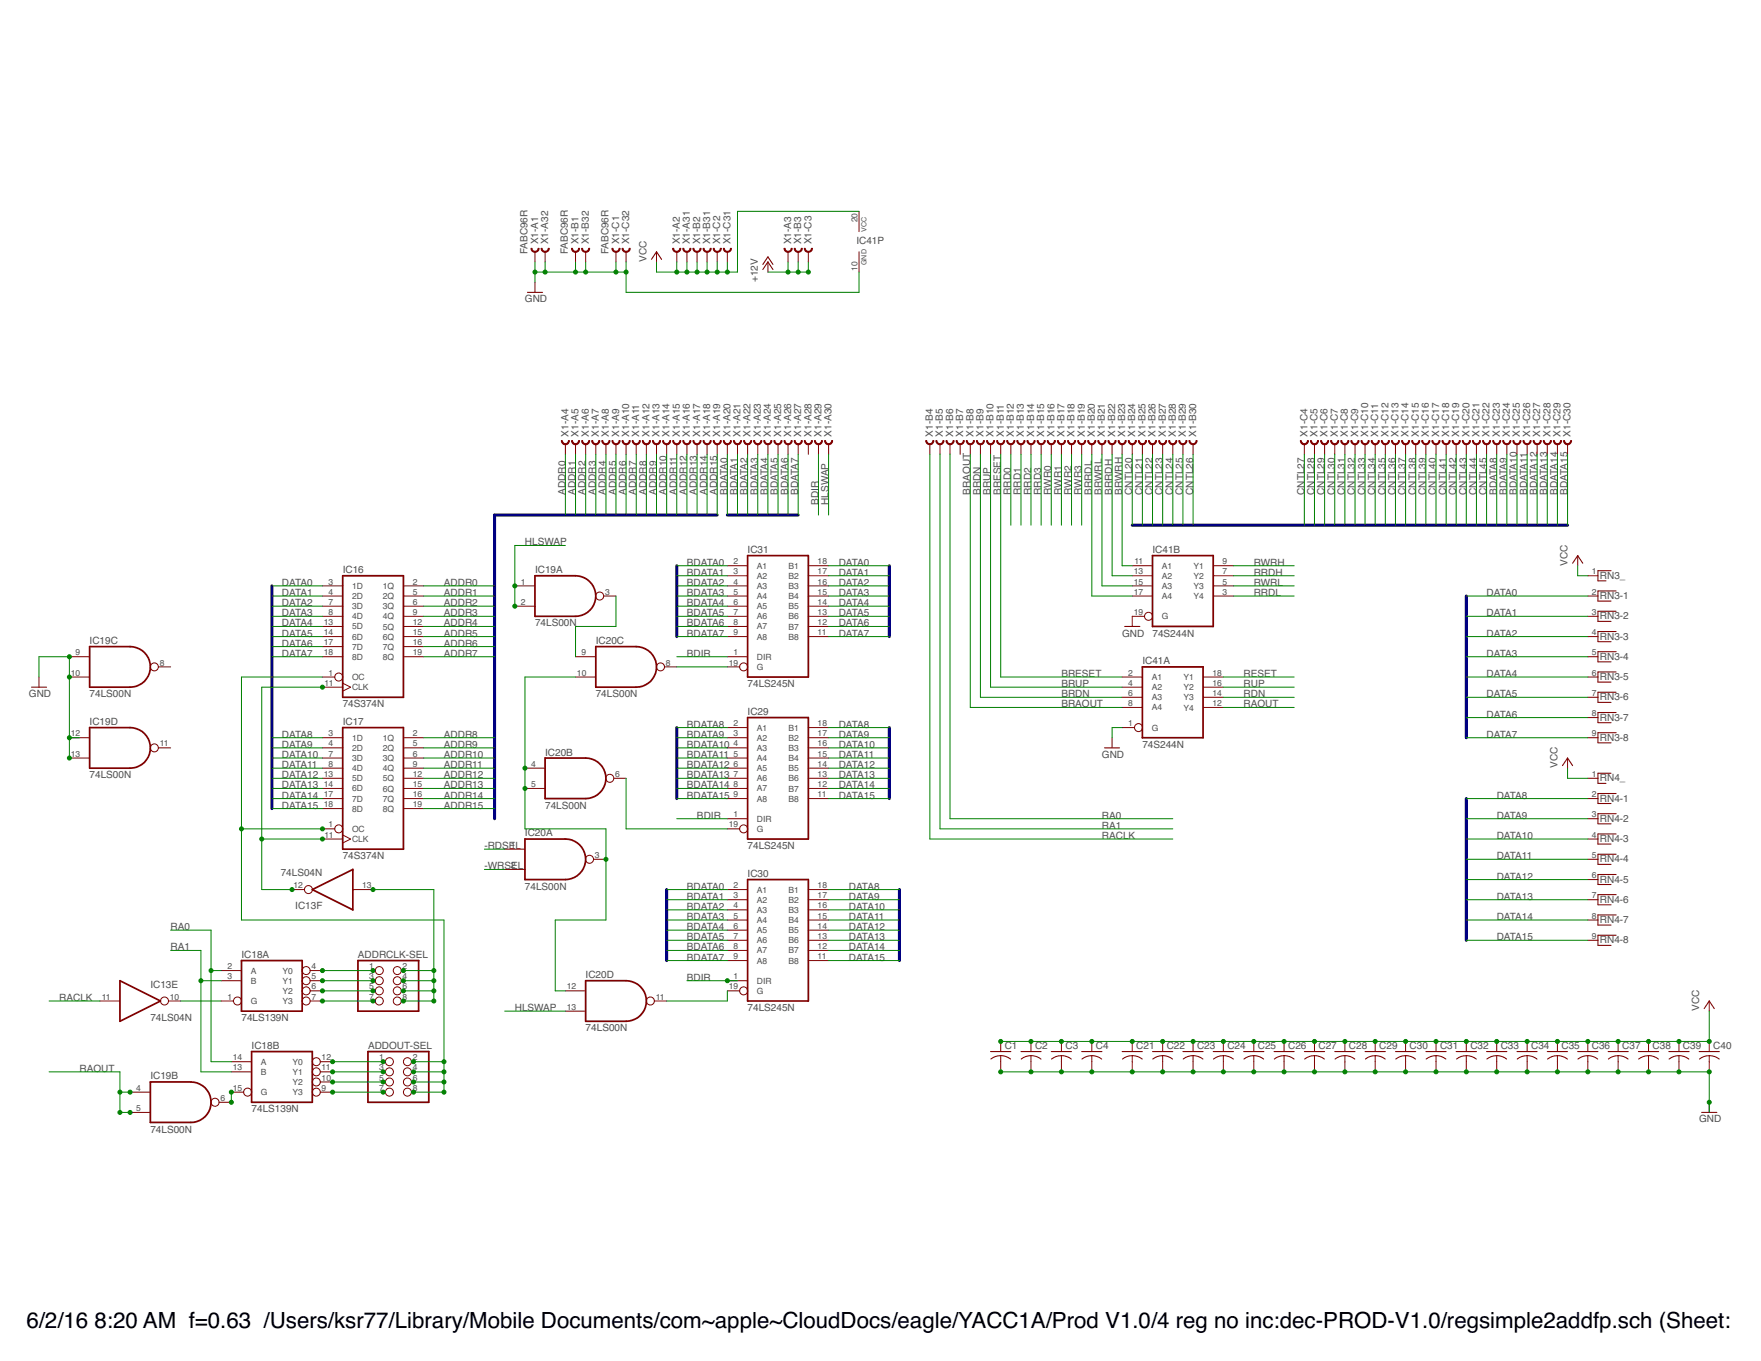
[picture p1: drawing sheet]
<svg xmlns="http://www.w3.org/2000/svg" width="279mm" height="216mm" viewBox="0 0 279 216" stroke-linecap="round" stroke-linejoin="round" font-family="sans-serif">
<defs><g id="words">
<g font-size="3.5">
<text x="4.2" y="210.7">6/2/16</text>
<text x="15" y="210.7">8:20 AM f=0.63 /Users/ksr77/Library/Mobile Documents/com~apple~CloudDocs/eagle/YACC1A/Prod V1.0/4 reg no inc:dec-PROD-V1.0/regsimple2addfp.sch (Sheet: 1/2</text>
</g>
<g font-size="1.6" fill="#505050">
<text x="83.7" y="40.4" transform="rotate(-90 83.7 40.4)">FABC96R</text>
<text x="85.4" y="38.7" transform="rotate(-90 85.4 38.7)">X1-A1</text>
<text x="87" y="38.7" transform="rotate(-90 87 38.7)">X1-A32</text>
<text x="90.1" y="40.4" transform="rotate(-90 90.1 40.4)">FABC96R</text>
<text x="91.8" y="38.7" transform="rotate(-90 91.8 38.7)">X1-B1</text>
<text x="93.4" y="38.7" transform="rotate(-90 93.4 38.7)">X1-B32</text>
<text x="96.5" y="40.4" transform="rotate(-90 96.5 40.4)">FABC96R</text>
<text x="98.2" y="38.7" transform="rotate(-90 98.2 38.7)">X1-C1</text>
<text x="99.8" y="38.7" transform="rotate(-90 99.8 38.7)">X1-C32</text>
<text x="102.6" y="41.6" transform="rotate(-90 102.6 41.6)">VCC</text>
<text x="107.9" y="38.7" transform="rotate(-90 107.9 38.7)">X1-A2</text>
<text x="109.5" y="38.7" transform="rotate(-90 109.5 38.7)">X1-A31</text>
<text x="111.1" y="38.7" transform="rotate(-90 111.1 38.7)">X1-B2</text>
<text x="112.7" y="38.7" transform="rotate(-90 112.7 38.7)">X1-B31</text>
<text x="114.3" y="38.7" transform="rotate(-90 114.3 38.7)">X1-C2</text>
<text x="115.9" y="38.7" transform="rotate(-90 115.9 38.7)">X1-C31</text>
<text x="125.5" y="38.7" transform="rotate(-90 125.5 38.7)">X1-A3</text>
<text x="127.1" y="38.7" transform="rotate(-90 127.1 38.7)">X1-B3</text>
<text x="128.7" y="38.7" transform="rotate(-90 128.7 38.7)">X1-C3</text>
<text x="135.9" y="38.7">IC41P</text>
<text x="83.3" y="48">GND</text>
<text x="120.2" y="44.8" transform="rotate(-90 120.2 44.8)">+12V</text>
<text x="90.2" y="69.3" transform="rotate(-90 90.2 69.3)">X1-A4</text>
<text x="91.8" y="69.3" transform="rotate(-90 91.8 69.3)">X1-A5</text>
<text x="93.4" y="69.3" transform="rotate(-90 93.4 69.3)">X1-A6</text>
<text x="95" y="69.3" transform="rotate(-90 95 69.3)">X1-A7</text>
<text x="96.6" y="69.3" transform="rotate(-90 96.6 69.3)">X1-A8</text>
<text x="98.2" y="69.3" transform="rotate(-90 98.2 69.3)">X1-A9</text>
<text x="99.8" y="69.3" transform="rotate(-90 99.8 69.3)">X1-A10</text>
<text x="101.4" y="69.3" transform="rotate(-90 101.4 69.3)">X1-A11</text>
<text x="103" y="69.3" transform="rotate(-90 103 69.3)">X1-A12</text>
<text x="104.6" y="69.3" transform="rotate(-90 104.6 69.3)">X1-A13</text>
<text x="106.2" y="69.3" transform="rotate(-90 106.2 69.3)">X1-A14</text>
<text x="107.9" y="69.3" transform="rotate(-90 107.9 69.3)">X1-A15</text>
<text x="109.5" y="69.3" transform="rotate(-90 109.5 69.3)">X1-A16</text>
<text x="111.1" y="69.3" transform="rotate(-90 111.1 69.3)">X1-A17</text>
<text x="112.7" y="69.3" transform="rotate(-90 112.7 69.3)">X1-A18</text>
<text x="114.3" y="69.3" transform="rotate(-90 114.3 69.3)">X1-A19</text>
<text x="115.9" y="69.3" transform="rotate(-90 115.9 69.3)">X1-A20</text>
<text x="117.5" y="69.3" transform="rotate(-90 117.5 69.3)">X1-A21</text>
<text x="119.1" y="69.3" transform="rotate(-90 119.1 69.3)">X1-A22</text>
<text x="120.7" y="69.3" transform="rotate(-90 120.7 69.3)">X1-A23</text>
<text x="122.3" y="69.3" transform="rotate(-90 122.3 69.3)">X1-A24</text>
<text x="123.9" y="69.3" transform="rotate(-90 123.9 69.3)">X1-A25</text>
<text x="125.5" y="69.3" transform="rotate(-90 125.5 69.3)">X1-A26</text>
<text x="127.1" y="69.3" transform="rotate(-90 127.1 69.3)">X1-A27</text>
<text x="128.7" y="69.3" transform="rotate(-90 128.7 69.3)">X1-A28</text>
<text x="130.3" y="69.3" transform="rotate(-90 130.3 69.3)">X1-A29</text>
<text x="131.9" y="69.3" transform="rotate(-90 131.9 69.3)">X1-A30</text>
<text x="148" y="69.3" transform="rotate(-90 148 69.3)">X1-B4</text>
<text x="149.6" y="69.3" transform="rotate(-90 149.6 69.3)">X1-B5</text>
<text x="151.2" y="69.3" transform="rotate(-90 151.2 69.3)">X1-B6</text>
<text x="152.8" y="69.3" transform="rotate(-90 152.8 69.3)">X1-B7</text>
<text x="154.4" y="69.3" transform="rotate(-90 154.4 69.3)">X1-B8</text>
<text x="156" y="69.3" transform="rotate(-90 156 69.3)">X1-B9</text>
<text x="157.6" y="69.3" transform="rotate(-90 157.6 69.3)">X1-B10</text>
<text x="159.3" y="69.3" transform="rotate(-90 159.3 69.3)">X1-B11</text>
<text x="160.9" y="69.3" transform="rotate(-90 160.9 69.3)">X1-B12</text>
<text x="162.5" y="69.3" transform="rotate(-90 162.5 69.3)">X1-B13</text>
<text x="164.1" y="69.3" transform="rotate(-90 164.1 69.3)">X1-B14</text>
<text x="165.7" y="69.3" transform="rotate(-90 165.7 69.3)">X1-B15</text>
<text x="167.3" y="69.3" transform="rotate(-90 167.3 69.3)">X1-B16</text>
<text x="168.9" y="69.3" transform="rotate(-90 168.9 69.3)">X1-B17</text>
<text x="170.5" y="69.3" transform="rotate(-90 170.5 69.3)">X1-B18</text>
<text x="172.1" y="69.3" transform="rotate(-90 172.1 69.3)">X1-B19</text>
<text x="173.7" y="69.3" transform="rotate(-90 173.7 69.3)">X1-B20</text>
<text x="175.3" y="69.3" transform="rotate(-90 175.3 69.3)">X1-B21</text>
<text x="176.9" y="69.3" transform="rotate(-90 176.9 69.3)">X1-B22</text>
<text x="178.5" y="69.3" transform="rotate(-90 178.5 69.3)">X1-B23</text>
<text x="180.1" y="69.3" transform="rotate(-90 180.1 69.3)">X1-B24</text>
<text x="181.7" y="69.3" transform="rotate(-90 181.7 69.3)">X1-B25</text>
<text x="183.3" y="69.3" transform="rotate(-90 183.3 69.3)">X1-B26</text>
<text x="184.9" y="69.3" transform="rotate(-90 184.9 69.3)">X1-B27</text>
<text x="186.6" y="69.3" transform="rotate(-90 186.6 69.3)">X1-B28</text>
<text x="188.2" y="69.3" transform="rotate(-90 188.2 69.3)">X1-B29</text>
<text x="189.8" y="69.3" transform="rotate(-90 189.8 69.3)">X1-B30</text>
<text x="207.4" y="69.3" transform="rotate(-90 207.4 69.3)">X1-C4</text>
<text x="209" y="69.3" transform="rotate(-90 209 69.3)">X1-C5</text>
<text x="210.6" y="69.3" transform="rotate(-90 210.6 69.3)">X1-C6</text>
<text x="212.3" y="69.3" transform="rotate(-90 212.3 69.3)">X1-C7</text>
<text x="213.9" y="69.3" transform="rotate(-90 213.9 69.3)">X1-C8</text>
<text x="215.5" y="69.3" transform="rotate(-90 215.5 69.3)">X1-C9</text>
<text x="217.1" y="69.3" transform="rotate(-90 217.1 69.3)">X1-C10</text>
<text x="218.7" y="69.3" transform="rotate(-90 218.7 69.3)">X1-C11</text>
<text x="220.3" y="69.3" transform="rotate(-90 220.3 69.3)">X1-C12</text>
<text x="221.9" y="69.3" transform="rotate(-90 221.9 69.3)">X1-C13</text>
<text x="223.5" y="69.3" transform="rotate(-90 223.5 69.3)">X1-C14</text>
<text x="225.1" y="69.3" transform="rotate(-90 225.1 69.3)">X1-C15</text>
<text x="226.7" y="69.3" transform="rotate(-90 226.7 69.3)">X1-C16</text>
<text x="228.3" y="69.3" transform="rotate(-90 228.3 69.3)">X1-C17</text>
<text x="229.9" y="69.3" transform="rotate(-90 229.9 69.3)">X1-C18</text>
<text x="231.5" y="69.3" transform="rotate(-90 231.5 69.3)">X1-C19</text>
<text x="233.1" y="69.3" transform="rotate(-90 233.1 69.3)">X1-C20</text>
<text x="234.7" y="69.3" transform="rotate(-90 234.7 69.3)">X1-C21</text>
<text x="236.3" y="69.3" transform="rotate(-90 236.3 69.3)">X1-C22</text>
<text x="237.9" y="69.3" transform="rotate(-90 237.9 69.3)">X1-C23</text>
<text x="239.6" y="69.3" transform="rotate(-90 239.6 69.3)">X1-C24</text>
<text x="241.2" y="69.3" transform="rotate(-90 241.2 69.3)">X1-C25</text>
<text x="242.8" y="69.3" transform="rotate(-90 242.8 69.3)">X1-C26</text>
<text x="244.4" y="69.3" transform="rotate(-90 244.4 69.3)">X1-C27</text>
<text x="246" y="69.3" transform="rotate(-90 246 69.3)">X1-C28</text>
<text x="247.6" y="69.3" transform="rotate(-90 247.6 69.3)">X1-C29</text>
<text x="249.2" y="69.3" transform="rotate(-90 249.2 69.3)">X1-C30</text>
<text x="89.7" y="78.5" transform="rotate(-90 89.7 78.5)">ADDR0</text>
<text x="91.3" y="78.5" transform="rotate(-90 91.3 78.5)">ADDR1</text>
<text x="92.9" y="78.5" transform="rotate(-90 92.9 78.5)">ADDR2</text>
<text x="94.5" y="78.5" transform="rotate(-90 94.5 78.5)">ADDR3</text>
<text x="96.1" y="78.5" transform="rotate(-90 96.1 78.5)">ADDR4</text>
<text x="97.7" y="78.5" transform="rotate(-90 97.7 78.5)">ADDR5</text>
<text x="99.3" y="78.5" transform="rotate(-90 99.3 78.5)">ADDR6</text>
<text x="100.9" y="78.5" transform="rotate(-90 100.9 78.5)">ADDR7</text>
<text x="102.6" y="78.5" transform="rotate(-90 102.6 78.5)">ADDR8</text>
<text x="104.2" y="78.5" transform="rotate(-90 104.2 78.5)">ADDR9</text>
<text x="105.8" y="78.5" transform="rotate(-90 105.8 78.5)">ADDR10</text>
<text x="107.4" y="78.5" transform="rotate(-90 107.4 78.5)">ADDR11</text>
<text x="109" y="78.5" transform="rotate(-90 109 78.5)">ADDR12</text>
<text x="110.6" y="78.5" transform="rotate(-90 110.6 78.5)">ADDR13</text>
<text x="112.2" y="78.5" transform="rotate(-90 112.2 78.5)">ADDR14</text>
<text x="113.8" y="78.5" transform="rotate(-90 113.8 78.5)">ADDR15</text>
<text x="115.4" y="78.5" transform="rotate(-90 115.4 78.5)">BDATA0</text>
<text x="117" y="78.5" transform="rotate(-90 117 78.5)">BDATA1</text>
<text x="118.6" y="78.5" transform="rotate(-90 118.6 78.5)">BDATA2</text>
<text x="120.2" y="78.5" transform="rotate(-90 120.2 78.5)">BDATA3</text>
<text x="121.8" y="78.5" transform="rotate(-90 121.8 78.5)">BDATA4</text>
<text x="123.4" y="78.5" transform="rotate(-90 123.4 78.5)">BDATA5</text>
<text x="125" y="78.5" transform="rotate(-90 125 78.5)">BDATA6</text>
<text x="126.6" y="78.5" transform="rotate(-90 126.6 78.5)">BDATA7</text>
<text x="129.9" y="80.1" transform="rotate(-90 129.9 80.1)">BDIR</text>
<text x="131.5" y="80.1" transform="rotate(-90 131.5 80.1)">HLSWAP</text>
<text x="153.9" y="78.5" transform="rotate(-90 153.9 78.5)">BRAOUT</text>
<text x="155.6" y="78.5" transform="rotate(-90 155.6 78.5)">BRDN</text>
<text x="157.2" y="78.5" transform="rotate(-90 157.2 78.5)">BRUP</text>
<text x="158.8" y="78.5" transform="rotate(-90 158.8 78.5)">BRESET</text>
<text x="160.4" y="78.5" transform="rotate(-90 160.4 78.5)">RRD0</text>
<text x="162" y="78.5" transform="rotate(-90 162 78.5)">RRD1</text>
<text x="163.6" y="78.5" transform="rotate(-90 163.6 78.5)">RRD2</text>
<text x="165.2" y="78.5" transform="rotate(-90 165.2 78.5)">RRD3</text>
<text x="166.8" y="78.5" transform="rotate(-90 166.8 78.5)">RWR0</text>
<text x="168.4" y="78.5" transform="rotate(-90 168.4 78.5)">RWR1</text>
<text x="170" y="78.5" transform="rotate(-90 170 78.5)">RWR2</text>
<text x="171.6" y="78.5" transform="rotate(-90 171.6 78.5)">RWR3</text>
<text x="173.2" y="78.5" transform="rotate(-90 173.2 78.5)">BRRDL</text>
<text x="174.8" y="78.5" transform="rotate(-90 174.8 78.5)">BRWRL</text>
<text x="176.4" y="78.5" transform="rotate(-90 176.4 78.5)">BRRDH</text>
<text x="178" y="78.5" transform="rotate(-90 178 78.5)">BRWRH</text>
<text x="179.6" y="78.5" transform="rotate(-90 179.6 78.5)">CNTL20</text>
<text x="181.3" y="78.5" transform="rotate(-90 181.3 78.5)">CNTL21</text>
<text x="182.9" y="78.5" transform="rotate(-90 182.9 78.5)">CNTL22</text>
<text x="184.5" y="78.5" transform="rotate(-90 184.5 78.5)">CNTL23</text>
<text x="186.1" y="78.5" transform="rotate(-90 186.1 78.5)">CNTL24</text>
<text x="187.7" y="78.5" transform="rotate(-90 187.7 78.5)">CNTL25</text>
<text x="189.3" y="78.5" transform="rotate(-90 189.3 78.5)">CNTL26</text>
<text x="207" y="78.5" transform="rotate(-90 207 78.5)">CNTL27</text>
<text x="208.6" y="78.5" transform="rotate(-90 208.6 78.5)">CNTL28</text>
<text x="210.2" y="78.5" transform="rotate(-90 210.2 78.5)">CNTL29</text>
<text x="211.8" y="78.5" transform="rotate(-90 211.8 78.5)">CNTL30</text>
<text x="213.4" y="78.5" transform="rotate(-90 213.4 78.5)">CNTL31</text>
<text x="215" y="78.5" transform="rotate(-90 215 78.5)">CNTL32</text>
<text x="216.6" y="78.5" transform="rotate(-90 216.6 78.5)">CNTL33</text>
<text x="218.2" y="78.5" transform="rotate(-90 218.2 78.5)">CNTL34</text>
<text x="219.8" y="78.5" transform="rotate(-90 219.8 78.5)">CNTL35</text>
<text x="221.4" y="78.5" transform="rotate(-90 221.4 78.5)">CNTL36</text>
<text x="223" y="78.5" transform="rotate(-90 223 78.5)">CNTL37</text>
<text x="224.6" y="78.5" transform="rotate(-90 224.6 78.5)">CNTL38</text>
<text x="226.2" y="78.5" transform="rotate(-90 226.2 78.5)">CNTL39</text>
<text x="227.8" y="78.5" transform="rotate(-90 227.8 78.5)">CNTL40</text>
<text x="229.4" y="78.5" transform="rotate(-90 229.4 78.5)">CNTL41</text>
<text x="231" y="78.5" transform="rotate(-90 231 78.5)">CNTL42</text>
<text x="232.6" y="78.5" transform="rotate(-90 232.6 78.5)">CNTL43</text>
<text x="234.3" y="78.5" transform="rotate(-90 234.3 78.5)">CNTL44</text>
<text x="235.9" y="78.5" transform="rotate(-90 235.9 78.5)">CNTL45</text>
<text x="237.5" y="78.5" transform="rotate(-90 237.5 78.5)">BDATA8</text>
<text x="239.1" y="78.5" transform="rotate(-90 239.1 78.5)">BDATA9</text>
<text x="240.7" y="78.5" transform="rotate(-90 240.7 78.5)">BDATA10</text>
<text x="242.3" y="78.5" transform="rotate(-90 242.3 78.5)">BDATA11</text>
<text x="243.9" y="78.5" transform="rotate(-90 243.9 78.5)">BDATA12</text>
<text x="245.5" y="78.5" transform="rotate(-90 245.5 78.5)">BDATA13</text>
<text x="247.1" y="78.5" transform="rotate(-90 247.1 78.5)">BDATA14</text>
<text x="248.7" y="78.5" transform="rotate(-90 248.7 78.5)">BDATA15</text>
<text x="83.3" y="86.5">HLSWAP</text>
<text x="109" y="89.7">BDATA0</text>
<text x="118.6" y="87.7">IC31</text>
<text x="133.1" y="89.7">DATA0</text>
<text x="182.9" y="87.7">IC41B</text>
<text x="198.9" y="89.7">RWRH</text>
<text x="248.7" y="89.7" transform="rotate(-90 248.7 89.7)">VCC</text>
<text x="44.7" y="92.9">DATA0</text>
<text x="44.7" y="94.6">DATA1</text>
<text x="54.4" y="90.9">IC16</text>
<text x="70.4" y="92.9">ADDR0</text>
<text x="70.4" y="94.6">ADDR1</text>
<text x="84.9" y="90.9">IC19A</text>
<text x="109" y="91.3">BDATA1</text>
<text x="109" y="92.9">BDATA2</text>
<text x="109" y="94.6">BDATA3</text>
<text x="133.1" y="91.3">DATA1</text>
<text x="133.1" y="92.9">DATA2</text>
<text x="133.1" y="94.6">DATA3</text>
<text x="198.9" y="91.3">RRDH</text>
<text x="198.9" y="92.9">RWRL</text>
<text x="198.9" y="94.6">RRDL</text>
<text x="235.9" y="94.6">DATA0</text>
<text x="253.8" y="91.8">RN3_</text>
<text x="253.8" y="95">RN3-1</text>
<text x="44.7" y="96.2">DATA2</text>
<text x="44.7" y="97.8">DATA3</text>
<text x="44.7" y="99.4">DATA4</text>
<text x="44.7" y="101">DATA5</text>
<text x="70.4" y="96.2">ADDR2</text>
<text x="70.4" y="97.8">ADDR3</text>
<text x="70.4" y="99.4">ADDR4</text>
<text x="70.4" y="101">ADDR5</text>
<text x="84.9" y="99.4">74LS00N</text>
<text x="109" y="96.2">BDATA4</text>
<text x="109" y="97.8">BDATA5</text>
<text x="109" y="99.4">BDATA6</text>
<text x="109" y="101">BDATA7</text>
<text x="133.1" y="96.2">DATA4</text>
<text x="133.1" y="97.8">DATA5</text>
<text x="133.1" y="99.4">DATA6</text>
<text x="133.1" y="101">DATA7</text>
<text x="178" y="101">GND</text>
<text x="182.9" y="101">74S244N</text>
<text x="235.9" y="97.8">DATA1</text>
<text x="235.9" y="101">DATA2</text>
<text x="253.8" y="98.2">RN3-2</text>
<text x="253.8" y="101.5">RN3-3</text>
<text x="14.2" y="102.2">IC19C</text>
<text x="44.7" y="102.6">DATA6</text>
<text x="44.7" y="104.2">DATA7</text>
<text x="70.4" y="102.6">ADDR6</text>
<text x="70.4" y="104.2">ADDR7</text>
<text x="94.5" y="102.2">IC20C</text>
<text x="109" y="104.2">BDIR</text>
<text x="168.4" y="107.4">BRESET</text>
<text x="181.3" y="105.4">IC41A</text>
<text x="197.3" y="107.4">RESET</text>
<text x="235.9" y="104.2">DATA3</text>
<text x="235.9" y="107.4">DATA4</text>
<text x="253.8" y="104.7">RN3-4</text>
<text x="253.8" y="107.9">RN3-5</text>
<text x="4.6" y="110.6">GND</text>
<text x="14.2" y="110.6">74LS00N</text>
<text x="54.4" y="112.2">74S374N</text>
<text x="94.5" y="110.6">74LS00N</text>
<text x="118.6" y="109">74LS245N</text>
<text x="118.6" y="113.4">IC29</text>
<text x="168.4" y="112.2">BRAOUT</text>
<text x="168.4" y="110.6">BRDN</text>
<text x="168.4" y="109">BRUP</text>
<text x="197.3" y="110.6">RDN</text>
<text x="197.3" y="109">RUP</text>
<text x="197.3" y="112.2">RAOUT</text>
<text x="235.9" y="110.6">DATA5</text>
<text x="235.9" y="113.8">DATA6</text>
<text x="253.8" y="111.1">RN3-6</text>
<text x="14.2" y="115">IC19D</text>
<text x="44.7" y="117">DATA8</text>
<text x="44.7" y="118.6">DATA9</text>
<text x="54.4" y="115">IC17</text>
<text x="70.4" y="117">ADDR8</text>
<text x="70.4" y="118.6">ADDR9</text>
<text x="86.5" y="119.8">IC20B</text>
<text x="109" y="115.4">BDATA8</text>
<text x="109" y="117">BDATA9</text>
<text x="109" y="118.6">BDATA10</text>
<text x="133.1" y="115.4">DATA8</text>
<text x="133.1" y="117">DATA9</text>
<text x="133.1" y="118.6">DATA10</text>
<text x="181.3" y="118.6">74S244N</text>
<text x="235.9" y="117">DATA7</text>
<text x="253.8" y="114.3">RN3-7</text>
<text x="253.8" y="117.5">RN3-8</text>
<text x="14.2" y="123.5">74LS00N</text>
<text x="44.7" y="120.2">DATA10</text>
<text x="44.7" y="121.9">DATA11</text>
<text x="44.7" y="123.5">DATA12</text>
<text x="44.7" y="125.1">DATA13</text>
<text x="70.4" y="120.2">ADDR10</text>
<text x="70.4" y="121.9">ADDR11</text>
<text x="70.4" y="123.5">ADDR12</text>
<text x="70.4" y="125.1">ADDR13</text>
<text x="109" y="120.2">BDATA11</text>
<text x="109" y="121.9">BDATA12</text>
<text x="109" y="123.5">BDATA13</text>
<text x="109" y="125.1">BDATA14</text>
<text x="133.1" y="120.2">DATA11</text>
<text x="133.1" y="121.9">DATA12</text>
<text x="133.1" y="123.5">DATA13</text>
<text x="133.1" y="125.1">DATA14</text>
<text x="174.8" y="120.2">GND</text>
<text x="247.1" y="121.9" transform="rotate(-90 247.1 121.9)">VCC</text>
<text x="253.8" y="123.9">RN4_</text>
<text x="44.7" y="126.7">DATA14</text>
<text x="44.7" y="128.3">DATA15</text>
<text x="70.4" y="126.7">ADDR14</text>
<text x="70.4" y="128.3">ADDR15</text>
<text x="86.5" y="128.3">74LS00N</text>
<text x="109" y="126.7">BDATA15</text>
<text x="110.6" y="129.9">BDIR</text>
<text x="133.1" y="126.7">DATA15</text>
<text x="174.8" y="129.9">RA0</text>
<text x="174.8" y="131.5">RA1</text>
<text x="237.5" y="126.7">DATA8</text>
<text x="237.5" y="129.9">DATA9</text>
<text x="253.8" y="127.2">RN4-1</text>
<text x="253.8" y="130.4">RN4-2</text>
<text x="54.4" y="136.3">74S374N</text>
<text x="76.9" y="134.7">-RDSEL</text>
<text x="76.9" y="137.9">-WRSEL</text>
<text x="83.3" y="132.7">IC20A</text>
<text x="118.6" y="134.7">74LS245N</text>
<text x="174.8" y="133.1">RACLK</text>
<text x="237.5" y="133.1">DATA10</text>
<text x="237.5" y="136.3">DATA11</text>
<text x="253.8" y="133.6">RN4-3</text>
<text x="253.8" y="136.8">RN4-4</text>
<text x="44.5" y="139">74LS04N</text>
<text x="83.3" y="141.1">74LS00N</text>
<text x="109" y="141.1">BDATA0</text>
<text x="109" y="142.7">BDATA1</text>
<text x="118.6" y="139.1">IC30</text>
<text x="134.7" y="141.1">DATA8</text>
<text x="134.7" y="142.7">DATA9</text>
<text x="237.5" y="139.5">DATA12</text>
<text x="237.5" y="142.7">DATA13</text>
<text x="253.8" y="140">RN4-5</text>
<text x="253.8" y="143.2">RN4-6</text>
<text x="27.1" y="147.6">RA0</text>
<text x="46.8" y="144.3">IC13F</text>
<text x="109" y="144.3">BDATA2</text>
<text x="109" y="145.9">BDATA3</text>
<text x="109" y="147.6">BDATA4</text>
<text x="109" y="149.2">BDATA5</text>
<text x="134.7" y="144.3">DATA10</text>
<text x="134.7" y="145.9">DATA11</text>
<text x="134.7" y="147.6">DATA12</text>
<text x="134.7" y="149.2">DATA13</text>
<text x="237.5" y="145.9">DATA14</text>
<text x="237.5" y="149.2">DATA15</text>
<text x="253.8" y="146.4">RN4-7</text>
<text x="253.8" y="149.6">RN4-8</text>
<text x="27.1" y="150.8">RA1</text>
<text x="38.3" y="152">IC18A</text>
<text x="56.8" y="152">ADDRCLK-SEL</text>
<text x="92.9" y="155.2">IC20D</text>
<text x="109" y="150.8">BDATA6</text>
<text x="109" y="152.4">BDATA7</text>
<text x="109" y="155.6">BDIR</text>
<text x="134.7" y="150.8">DATA14</text>
<text x="134.7" y="152.4">DATA15</text>
<text x="9.4" y="158.8">RACLK</text>
<text x="23.9" y="156.8">IC13E</text>
<text x="81.7" y="160.4">HLSWAP</text>
<text x="118.6" y="160.4">74LS245N</text>
<text x="269.6" y="160.4" transform="rotate(-90 269.6 160.4)">VCC</text>
<text x="23.9" y="162">74LS04N</text>
<text x="38.3" y="162">74LS139N</text>
<text x="39.9" y="166.4">IC18B</text>
<text x="58.4" y="166.4">ADDOUT-SEL</text>
<text x="92.9" y="163.6">74LS00N</text>
<text x="159.4" y="166.4">C1</text>
<text x="164.2" y="166.4">C2</text>
<text x="169" y="166.4">C3</text>
<text x="173.9" y="166.4">C4</text>
<text x="180.3" y="166.4">C21</text>
<text x="185.1" y="166.4">C22</text>
<text x="189.9" y="166.4">C23</text>
<text x="194.7" y="166.4">C24</text>
<text x="199.6" y="166.4">C25</text>
<text x="204.4" y="166.4">C26</text>
<text x="209.2" y="166.4">C27</text>
<text x="214" y="166.4">C28</text>
<text x="218.8" y="166.4">C29</text>
<text x="223.7" y="166.4">C30</text>
<text x="228.5" y="166.4">C31</text>
<text x="233.3" y="166.4">C32</text>
<text x="238.1" y="166.4">C33</text>
<text x="242.9" y="166.4">C34</text>
<text x="247.7" y="166.4">C35</text>
<text x="252.6" y="166.4">C36</text>
<text x="257.4" y="166.4">C37</text>
<text x="262.2" y="166.4">C38</text>
<text x="267" y="166.4">C39</text>
<text x="271.8" y="166.4">C40</text>
<text x="12.6" y="170">RAOUT</text>
<text x="23.9" y="171.2">IC19B</text>
<text x="23.9" y="179.7">74LS00N</text>
<text x="39.9" y="176.5">74LS139N</text>
<text x="269.6" y="178.1">GND</text>
</g>
<g font-size="1.4" fill="#505050">
<text x="136.1" y="35.3" transform="rotate(-90 136.1 35.3)">20</text>
<text x="136.1" y="42.9" transform="rotate(-90 136.1 42.9)">10</text>
<text x="116.4" y="89.5">2</text>
<text x="129.7" y="89.5">18</text>
<text x="180" y="89.5">11</text>
<text x="194" y="89.5">9</text>
<text x="52.1" y="92.7">3</text>
<text x="52.1" y="94.3">4</text>
<text x="52.1" y="95.9">7</text>
<text x="55.9" y="93.4">1D</text>
<text x="55.9" y="95">2D</text>
<text x="60.7" y="93.4">1Q</text>
<text x="60.7" y="95">2Q</text>
<text x="65.5" y="92.7">2</text>
<text x="65.5" y="94.3">5</text>
<text x="65.5" y="95.9">6</text>
<text x="82.6" y="92.7">1</text>
<text x="82.6" y="95.9">2</text>
<text x="96" y="94.3">3</text>
<text x="116.4" y="91.1">3</text>
<text x="116.4" y="92.7">4</text>
<text x="116.4" y="94.3">5</text>
<text x="116.4" y="95.9">6</text>
<text x="120.1" y="90.2">A1</text>
<text x="120.1" y="91.8">A2</text>
<text x="120.1" y="93.4">A3</text>
<text x="120.1" y="95">A4</text>
<text x="125.1" y="95">B4</text>
<text x="125.1" y="93.4">B3</text>
<text x="125.1" y="91.8">B2</text>
<text x="125.1" y="90.2">B1</text>
<text x="129.7" y="95.9">14</text>
<text x="129.7" y="94.3">15</text>
<text x="129.7" y="92.7">16</text>
<text x="129.7" y="91.1">17</text>
<text x="179.9" y="91.1">13</text>
<text x="179.9" y="92.7">15</text>
<text x="179.9" y="94.3">17</text>
<text x="184.3" y="90.2">A1</text>
<text x="184.3" y="91.8">A2</text>
<text x="184.3" y="93.4">A3</text>
<text x="184.3" y="95">A4</text>
<text x="189.4" y="95">Y4</text>
<text x="189.4" y="93.4">Y3</text>
<text x="189.4" y="91.8">Y2</text>
<text x="189.4" y="90.2">Y1</text>
<text x="194" y="94.3">3</text>
<text x="194" y="92.7">5</text>
<text x="194" y="91.1">7</text>
<text x="252.5" y="91.1">1</text>
<text x="252.5" y="94.3">2</text>
<text x="51.4" y="99.1">13</text>
<text x="51.4" y="100.8">14</text>
<text x="52.1" y="97.5">8</text>
<text x="55.9" y="96.6">3D</text>
<text x="55.9" y="98.2">4D</text>
<text x="55.9" y="99.9">5D</text>
<text x="55.9" y="101.5">6D</text>
<text x="60.7" y="96.7">3Q</text>
<text x="60.7" y="98.3">4Q</text>
<text x="60.7" y="99.9">5Q</text>
<text x="60.7" y="101.5">6Q</text>
<text x="65.5" y="97.5">9</text>
<text x="65.5" y="99.1">12</text>
<text x="65.5" y="100.8">15</text>
<text x="116.4" y="97.5">7</text>
<text x="116.4" y="99.1">8</text>
<text x="116.4" y="100.8">9</text>
<text x="120.1" y="96.6">A5</text>
<text x="120.1" y="98.2">A6</text>
<text x="120.1" y="99.9">A7</text>
<text x="120.1" y="101.5">A8</text>
<text x="125.1" y="101.5">B8</text>
<text x="125.1" y="99.9">B7</text>
<text x="125.1" y="98.3">B6</text>
<text x="125.1" y="96.7">B5</text>
<text x="129.7" y="100.8">11</text>
<text x="129.7" y="99.1">12</text>
<text x="129.7" y="97.5">13</text>
<text x="179.9" y="97.5">19</text>
<text x="184.3" y="98.2">G</text>
<text x="252.5" y="97.5">3</text>
<text x="252.5" y="100.8">4</text>
<text x="11.2" y="107.2">10</text>
<text x="12" y="104">9</text>
<text x="25.3" y="105.6">8</text>
<text x="51.4" y="102.4">17</text>
<text x="51.4" y="104">18</text>
<text x="52.1" y="107.2">1</text>
<text x="55.9" y="107.9">OC</text>
<text x="55.9" y="103.1">7D</text>
<text x="55.9" y="104.7">8D</text>
<text x="60.7" y="103.1">7Q</text>
<text x="60.7" y="104.7">8Q</text>
<text x="65.5" y="102.4">16</text>
<text x="65.5" y="104">19</text>
<text x="91.5" y="107.2">10</text>
<text x="92.3" y="104">9</text>
<text x="105.6" y="105.6">8</text>
<text x="115.6" y="105.6">19</text>
<text x="116.4" y="104">1</text>
<text x="120.1" y="104.7">DIR</text>
<text x="120.1" y="106.3">G</text>
<text x="179" y="107.2">2</text>
<text x="182.7" y="107.9">A1</text>
<text x="187.8" y="107.9">Y1</text>
<text x="192.4" y="107.2">18</text>
<text x="252.5" y="104">5</text>
<text x="252.5" y="107.2">6</text>
<text x="51.5" y="108.8">11</text>
<text x="55.9" y="109.5">CLK</text>
<text x="179" y="108.8">4</text>
<text x="179" y="110.4">6</text>
<text x="179" y="112">8</text>
<text x="182.7" y="109.5">A2</text>
<text x="182.7" y="111.1">A3</text>
<text x="182.7" y="112.7">A4</text>
<text x="187.8" y="112.7">Y4</text>
<text x="187.8" y="111.1">Y3</text>
<text x="187.8" y="109.5">Y2</text>
<text x="192.4" y="112">12</text>
<text x="192.4" y="110.4">14</text>
<text x="192.4" y="108.8">16</text>
<text x="252.5" y="110.4">7</text>
<text x="252.5" y="113.6">8</text>
<text x="11.2" y="116.8">12</text>
<text x="25.3" y="118.4">11</text>
<text x="52.1" y="116.8">3</text>
<text x="52.1" y="118.4">4</text>
<text x="55.9" y="117.5">1D</text>
<text x="55.9" y="119.1">2D</text>
<text x="60.7" y="117.5">1Q</text>
<text x="60.7" y="119.1">2Q</text>
<text x="65.5" y="116.8">2</text>
<text x="65.5" y="118.4">5</text>
<text x="116.4" y="115.2">2</text>
<text x="116.4" y="116.8">3</text>
<text x="116.4" y="118.4">4</text>
<text x="120.1" y="115.9">A1</text>
<text x="120.1" y="117.5">A2</text>
<text x="120.1" y="119.1">A3</text>
<text x="125.1" y="119.1">B3</text>
<text x="125.1" y="117.5">B2</text>
<text x="125.1" y="115.9">B1</text>
<text x="129.7" y="118.4">16</text>
<text x="129.7" y="116.8">17</text>
<text x="129.7" y="115.2">18</text>
<text x="179" y="115.2">1</text>
<text x="182.7" y="115.9">G</text>
<text x="252.5" y="116.8">9</text>
<text x="11.2" y="120">13</text>
<text x="51.4" y="123.2">13</text>
<text x="51.4" y="124.8">14</text>
<text x="52.1" y="120">7</text>
<text x="52.1" y="121.6">8</text>
<text x="55.9" y="120.7">3D</text>
<text x="55.9" y="122.3">4D</text>
<text x="55.9" y="123.9">5D</text>
<text x="55.9" y="125.5">6D</text>
<text x="60.7" y="120.7">3Q</text>
<text x="60.7" y="122.3">4Q</text>
<text x="60.7" y="124">5Q</text>
<text x="60.7" y="125.6">6Q</text>
<text x="65.5" y="120">6</text>
<text x="65.5" y="121.6">9</text>
<text x="65.5" y="123.2">12</text>
<text x="65.5" y="124.8">15</text>
<text x="84.3" y="121.6">4</text>
<text x="84.3" y="124.8">5</text>
<text x="97.6" y="123.2">6</text>
<text x="116.4" y="120">5</text>
<text x="116.4" y="121.6">6</text>
<text x="116.4" y="123.2">7</text>
<text x="116.4" y="124.8">8</text>
<text x="120.1" y="120.7">A4</text>
<text x="120.1" y="122.3">A5</text>
<text x="120.1" y="123.9">A6</text>
<text x="120.1" y="125.5">A7</text>
<text x="125.1" y="125.6">B7</text>
<text x="125.1" y="124">B6</text>
<text x="125.1" y="122.3">B5</text>
<text x="125.1" y="120.7">B4</text>
<text x="129.7" y="124.8">12</text>
<text x="129.7" y="123.2">13</text>
<text x="129.7" y="121.6">14</text>
<text x="129.7" y="120">15</text>
<text x="252.5" y="123.2">1</text>
<text x="51.4" y="126.4">17</text>
<text x="51.4" y="128.1">18</text>
<text x="52.1" y="131.3">1</text>
<text x="55.9" y="132">OC</text>
<text x="55.9" y="127.2">7D</text>
<text x="55.9" y="128.8">8D</text>
<text x="60.7" y="127.2">7Q</text>
<text x="60.7" y="128.8">8Q</text>
<text x="65.5" y="126.4">16</text>
<text x="65.5" y="128.1">19</text>
<text x="115.6" y="131.3">19</text>
<text x="116.4" y="129.7">1</text>
<text x="116.4" y="126.4">9</text>
<text x="120.1" y="130.4">DIR</text>
<text x="120.1" y="127.2">A8</text>
<text x="120.1" y="132">G</text>
<text x="125.1" y="127.2">B8</text>
<text x="129.7" y="126.4">11</text>
<text x="252.5" y="126.4">2</text>
<text x="252.5" y="129.7">3</text>
<text x="51.5" y="132.9">11</text>
<text x="55.9" y="133.6">CLK</text>
<text x="81" y="134.5">1</text>
<text x="81" y="137.7">2</text>
<text x="94.4" y="136.1">3</text>
<text x="252.5" y="132.9">4</text>
<text x="252.5" y="136.1">5</text>
<text x="46.6" y="140.9">12</text>
<text x="57.5" y="140.9">13</text>
<text x="116.4" y="140.9">2</text>
<text x="116.4" y="142.5">3</text>
<text x="120.1" y="141.6">A1</text>
<text x="120.1" y="143.2">A2</text>
<text x="125.1" y="143.2">B2</text>
<text x="125.1" y="141.6">B1</text>
<text x="129.7" y="142.5">17</text>
<text x="129.7" y="140.9">18</text>
<text x="252.5" y="139.3">6</text>
<text x="252.5" y="142.5">7</text>
<text x="116.4" y="144.1">4</text>
<text x="116.4" y="145.7">5</text>
<text x="116.4" y="147.3">6</text>
<text x="116.4" y="148.9">7</text>
<text x="120.1" y="144.8">A3</text>
<text x="120.1" y="146.4">A4</text>
<text x="120.1" y="148">A5</text>
<text x="120.1" y="149.6">A6</text>
<text x="125.1" y="149.6">B6</text>
<text x="125.1" y="148">B5</text>
<text x="125.1" y="146.4">B4</text>
<text x="125.1" y="144.8">B3</text>
<text x="129.7" y="148.9">13</text>
<text x="129.7" y="147.3">14</text>
<text x="129.7" y="145.7">15</text>
<text x="129.7" y="144.1">16</text>
<text x="252.5" y="145.7">8</text>
<text x="252.5" y="148.9">9</text>
<text x="36.1" y="153.7">2</text>
<text x="36.1" y="155.4">3</text>
<text x="39.8" y="154.5">A</text>
<text x="44.8" y="154.5">Y0</text>
<text x="49.4" y="153.7">4</text>
<text x="49.4" y="155.4">5</text>
<text x="58.6" y="153.7">1</text>
<text x="58.6" y="155.4">3</text>
<text x="63.9" y="153.7">2</text>
<text x="63.9" y="155.4">4</text>
<text x="116.4" y="155.4">1</text>
<text x="116.4" y="150.5">8</text>
<text x="116.4" y="152.1">9</text>
<text x="120.1" y="151.2">A7</text>
<text x="120.1" y="152.9">A8</text>
<text x="125.1" y="152.9">B8</text>
<text x="125.1" y="151.3">B7</text>
<text x="129.7" y="152.1">11</text>
<text x="129.7" y="150.5">12</text>
<text x="16.2" y="158.6">11</text>
<text x="26.9" y="158.6">10</text>
<text x="36.1" y="158.6">1</text>
<text x="39.8" y="159.3">G</text>
<text x="39.8" y="156.1">B</text>
<text x="44.8" y="156.1">Y1</text>
<text x="44.8" y="157.7">Y2</text>
<text x="44.8" y="159.3">Y3</text>
<text x="49.4" y="157">6</text>
<text x="49.4" y="158.6">7</text>
<text x="58.6" y="157">5</text>
<text x="58.6" y="158.6">7</text>
<text x="63.9" y="157">6</text>
<text x="63.9" y="158.6">8</text>
<text x="89.9" y="157">12</text>
<text x="89.9" y="160.2">13</text>
<text x="104" y="158.6">11</text>
<text x="115.6" y="157">19</text>
<text x="120.1" y="156.1">DIR</text>
<text x="120.1" y="157.7">G</text>
<text x="21.6" y="173">4</text>
<text x="36.9" y="173">15</text>
<text x="36.9" y="168.2">14</text>
<text x="36.9" y="169.8">13</text>
<text x="41.4" y="173.7">G</text>
<text x="41.4" y="168.9">A</text>
<text x="41.4" y="170.5">B</text>
<text x="46.4" y="168.9">Y0</text>
<text x="46.4" y="170.5">Y1</text>
<text x="46.4" y="172.1">Y2</text>
<text x="46.4" y="173.7">Y3</text>
<text x="51" y="168.2">12</text>
<text x="51" y="169.8">11</text>
<text x="51" y="171.4">10</text>
<text x="51" y="173">9</text>
<text x="60.2" y="168.2">1</text>
<text x="60.2" y="169.8">3</text>
<text x="60.2" y="171.4">5</text>
<text x="60.2" y="173">7</text>
<text x="65.5" y="168.2">2</text>
<text x="65.5" y="169.8">4</text>
<text x="65.5" y="171.4">6</text>
<text x="65.5" y="173">8</text>
<text x="21.6" y="176.2">5</text>
<text x="35" y="174.6">6</text>
</g>
<g font-size="1.1" fill="#505050">
<text x="137.5" y="36.7" transform="rotate(-90 137.5 36.7)">VCC</text>
<text x="137.5" y="42" transform="rotate(-90 137.5 42)">GND</text>
</g>
</g></defs>
<g fill="#800000" stroke="#800000" stroke-width=".16">
<path d="M84.2 39.4h.2a.48 .48 0 0 0 .5 .5 .48 .48 0 0 0 .5-.5h.1a.65 .65 0 0 1-.6 .6 .65 .65 0 0 1-.7-.6z" fill-rule="evenodd"/>
<path d="M106.7 39.4h.2a.49 .49 0 0 0 .5 .5 .49 .49 0 0 0 .5-.5h.1a.65 .65 0 0 1-.6 .6 .65 .65 0 0 1-.7-.6z" fill-rule="evenodd"/>
<path d="M124.4 39.4h.2a.48 .48 0 0 0 .4 .5 .48 .48 0 0 0 .5-.5h.2a.65 .65 0 0 1-.7 .6 .65 .65 0 0 1-.6-.6z" fill-rule="evenodd"/>
<path d="M89.1 69.9h.1a.49 .49 0 0 0 .5 .5 .49 .49 0 0 0 .5-.5h.1a.64 .64 0 0 1-.6 .7 .64 .64 0 0 1-.6-.7z" fill-rule="evenodd"/>
<path d="M90.7 69.9h.1a.49 .49 0 0 0 .5 .5 .49 .49 0 0 0 .5-.5h.1a.64 .64 0 0 1-.6 .7 .64 .64 0 0 1-.6-.7z" fill-rule="evenodd"/>
<path d="M92.3 69.9h.1a.49 .49 0 0 0 .5 .5 .49 .49 0 0 0 .5-.5h.2a.64 .64 0 0 1-.7 .7 .64 .64 0 0 1-.6-.7z" fill-rule="evenodd"/>
<path d="M93.9 69.9h.1a.48 .48 0 0 0 .5 .5 .48 .48 0 0 0 .5-.5h.2a.65 .65 0 0 1-.7 .7 .65 .65 0 0 1-.6-.7z" fill-rule="evenodd"/>
<path d="M95.5 69.9h.2a.48 .48 0 0 0 .4 .5 .48 .48 0 0 0 .5-.5h.2a.65 .65 0 0 1-.7 .7 .65 .65 0 0 1-.6-.7z" fill-rule="evenodd"/>
<path d="M97.1 69.9h.2a.48 .48 0 0 0 .4 .5 .48 .48 0 0 0 .5-.5h.2a.65 .65 0 0 1-.7 .7 .65 .65 0 0 1-.6-.7z" fill-rule="evenodd"/>
<path d="M98.7 69.9h.2a.48 .48 0 0 0 .4 .5 .48 .48 0 0 0 .5-.5h.2a.65 .65 0 0 1-.7 .7 .65 .65 0 0 1-.6-.7z" fill-rule="evenodd"/>
<path d="M100.3 69.9h.2a.49 .49 0 0 0 .4 .5 .49 .49 0 0 0 .5-.5h.2a.65 .65 0 0 1-.6 .7 .65 .65 0 0 1-.7-.7z" fill-rule="evenodd"/>
<path d="M101.9 69.9h.2a.49 .49 0 0 0 .5 .5 .49 .49 0 0 0 .4-.5h.2a.64 .64 0 0 1-.6 .7 .64 .64 0 0 1-.7-.7z" fill-rule="evenodd"/>
<path d="M103.5 69.9h.2a.49 .49 0 0 0 .5 .5 .49 .49 0 0 0 .4-.5h.2a.64 .64 0 0 1-.6 .7 .64 .64 0 0 1-.7-.7z" fill-rule="evenodd"/>
<path d="M105.1 69.9h.2a.49 .49 0 0 0 .5 .5 .49 .49 0 0 0 .5-.5h.1a.64 .64 0 0 1-.6 .7 .64 .64 0 0 1-.7-.7z" fill-rule="evenodd"/>
<path d="M106.7 69.9h.2a.49 .49 0 0 0 .5 .5 .49 .49 0 0 0 .5-.5h.1a.65 .65 0 0 1-.6 .7 .65 .65 0 0 1-.7-.7z" fill-rule="evenodd"/>
<path d="M108.3 69.9h.2a.48 .48 0 0 0 .5 .5 .48 .48 0 0 0 .5-.5h.1a.65 .65 0 0 1-.6 .7 .65 .65 0 0 1-.7-.7z" fill-rule="evenodd"/>
<path d="M109.9 69.9h.2a.48 .48 0 0 0 .5 .5 .48 .48 0 0 0 .5-.5h.1a.65 .65 0 0 1-.6 .7 .65 .65 0 0 1-.7-.7z" fill-rule="evenodd"/>
<path d="M111.5 69.9h.2a.48 .48 0 0 0 .5 .5 .48 .48 0 0 0 .5-.5h.1a.65 .65 0 0 1-.6 .7 .65 .65 0 0 1-.7-.7z" fill-rule="evenodd"/>
<path d="M113.2 69.9h.1a.48 .48 0 0 0 .5 .5 .48 .48 0 0 0 .5-.5h.1a.65 .65 0 0 1-.6 .7 .65 .65 0 0 1-.6-.7z" fill-rule="evenodd"/>
<path d="M114.8 69.9h.1a.49 .49 0 0 0 .5 .5 .49 .49 0 0 0 .5-.5h.1a.64 .64 0 0 1-.6 .7 .64 .64 0 0 1-.6-.7z" fill-rule="evenodd"/>
<path d="M116.4 69.9h.1a.49 .49 0 0 0 .5 .5 .49 .49 0 0 0 .5-.5h.1a.64 .64 0 0 1-.6 .7 .64 .64 0 0 1-.6-.7z" fill-rule="evenodd"/>
<path d="M118 69.9h.1a.49 .49 0 0 0 .5 .5 .49 .49 0 0 0 .5-.5h.2a.64 .64 0 0 1-.7 .7 .64 .64 0 0 1-.6-.7z" fill-rule="evenodd"/>
<path d="M119.6 69.9h.1a.49 .49 0 0 0 .5 .5 .49 .49 0 0 0 .5-.5h.2a.65 .65 0 0 1-.7 .7 .65 .65 0 0 1-.6-.7z" fill-rule="evenodd"/>
<path d="M121.2 69.9h.1a.48 .48 0 0 0 .5 .5 .48 .48 0 0 0 .5-.5h.2a.65 .65 0 0 1-.7 .7 .65 .65 0 0 1-.6-.7z" fill-rule="evenodd"/>
<path d="M122.8 69.9h.2a.48 .48 0 0 0 .4 .5 .48 .48 0 0 0 .5-.5h.2a.65 .65 0 0 1-.7 .7 .65 .65 0 0 1-.6-.7z" fill-rule="evenodd"/>
<path d="M124.4 69.9h.2a.48 .48 0 0 0 .4 .5 .48 .48 0 0 0 .5-.5h.2a.65 .65 0 0 1-.7 .7 .65 .65 0 0 1-.6-.7z" fill-rule="evenodd"/>
<path d="M126 69.9h.2a.48 .48 0 0 0 .5 .5 .48 .48 0 0 0 .4-.5h.2a.65 .65 0 0 1-.6 .7 .65 .65 0 0 1-.7-.7z" fill-rule="evenodd"/>
<path d="M127.6 69.9h.2a.49 .49 0 0 0 .4 .5 .49 .49 0 0 0 .5-.5h.2a.65 .65 0 0 1-.6 .7 .65 .65 0 0 1-.7-.7z" fill-rule="evenodd"/>
<path d="M129.2 69.9h.2a.49 .49 0 0 0 .5 .5 .49 .49 0 0 0 .4-.5h.2a.64 .64 0 0 1-.6 .7 .64 .64 0 0 1-.7-.7z" fill-rule="evenodd"/>
<path d="M130.8 69.9h.2a.49 .49 0 0 0 .5 .5 .49 .49 0 0 0 .5-.5h.1a.64 .64 0 0 1-.6 .7 .64 .64 0 0 1-.7-.7z" fill-rule="evenodd"/>
<path d="M108.3 39.4h.2a.48 .48 0 0 0 .5 .5 .48 .48 0 0 0 .5-.5h.1a.65 .65 0 0 1-.6 .6 .65 .65 0 0 1-.7-.6z" fill-rule="evenodd"/>
<path d="M85.9 39.4h.1a.48 .48 0 0 0 .5 .5 .48 .48 0 0 0 .5-.5h.1a.65 .65 0 0 1-.6 .6 .65 .65 0 0 1-.6-.6z" fill-rule="evenodd"/>
<path d="M90.7 39.4h.1a.49 .49 0 0 0 .5 .5 .49 .49 0 0 0 .5-.5h.1a.64 .64 0 0 1-.6 .6 .64 .64 0 0 1-.6-.6z" fill-rule="evenodd"/>
<path d="M109.9 39.4h.2a.48 .48 0 0 0 .5 .5 .48 .48 0 0 0 .5-.5h.1a.65 .65 0 0 1-.6 .6 .65 .65 0 0 1-.7-.6z" fill-rule="evenodd"/>
<path d="M126 39.4h.2a.48 .48 0 0 0 .5 .5 .48 .48 0 0 0 .4-.5h.2a.65 .65 0 0 1-.6 .6 .65 .65 0 0 1-.7-.6z" fill-rule="evenodd"/>
<path d="M146.9 69.9h.1a.48 .48 0 0 0 .5 .5 .48 .48 0 0 0 .5-.5h.2a.65 .65 0 0 1-.7 .7 .65 .65 0 0 1-.6-.7z" fill-rule="evenodd"/>
<path d="M148.5 69.9h.2a.48 .48 0 0 0 .4 .5 .48 .48 0 0 0 .5-.5h.2a.65 .65 0 0 1-.7 .7 .65 .65 0 0 1-.6-.7z" fill-rule="evenodd"/>
<path d="M150.1 69.9h.2a.48 .48 0 0 0 .4 .5 .48 .48 0 0 0 .5-.5h.2a.65 .65 0 0 1-.7 .7 .65 .65 0 0 1-.6-.7z" fill-rule="evenodd"/>
<path d="M151.7 69.9h.2a.48 .48 0 0 0 .4 .5 .48 .48 0 0 0 .5-.5h.2a.65 .65 0 0 1-.7 .7 .65 .65 0 0 1-.6-.7z" fill-rule="evenodd"/>
<path d="M153.3 69.9h.2a.49 .49 0 0 0 .4 .5 .49 .49 0 0 0 .5-.5h.2a.65 .65 0 0 1-.6 .7 .65 .65 0 0 1-.7-.7z" fill-rule="evenodd"/>
<path d="M154.9 69.9h.2a.49 .49 0 0 0 .5 .5 .49 .49 0 0 0 .4-.5h.2a.64 .64 0 0 1-.6 .7 .64 .64 0 0 1-.7-.7z" fill-rule="evenodd"/>
<path d="M156.5 69.9h.2a.49 .49 0 0 0 .5 .5 .49 .49 0 0 0 .4-.5h.2a.64 .64 0 0 1-.6 .7 .64 .64 0 0 1-.7-.7z" fill-rule="evenodd"/>
<path d="M158.1 69.9h.2a.49 .49 0 0 0 .5 .5 .49 .49 0 0 0 .5-.5h.1a.64 .64 0 0 1-.6 .7 .64 .64 0 0 1-.7-.7z" fill-rule="evenodd"/>
<path d="M159.7 69.9h.2a.49 .49 0 0 0 .5 .5 .49 .49 0 0 0 .5-.5h.1a.65 .65 0 0 1-.6 .7 .65 .65 0 0 1-.7-.7z" fill-rule="evenodd"/>
<path d="M161.3 69.9h.2a.48 .48 0 0 0 .5 .5 .48 .48 0 0 0 .5-.5h.1a.65 .65 0 0 1-.6 .7 .65 .65 0 0 1-.7-.7z" fill-rule="evenodd"/>
<path d="M162.9 69.9h.2a.48 .48 0 0 0 .5 .5 .48 .48 0 0 0 .5-.5h.1a.65 .65 0 0 1-.6 .7 .65 .65 0 0 1-.7-.7z" fill-rule="evenodd"/>
<path d="M164.5 69.9h.2a.48 .48 0 0 0 .5 .5 .48 .48 0 0 0 .5-.5h.1a.65 .65 0 0 1-.6 .7 .65 .65 0 0 1-.7-.7z" fill-rule="evenodd"/>
<path d="M166.2 69.9h.1a.49 .49 0 0 0 .5 .5 .49 .49 0 0 0 .5-.5h.1a.65 .65 0 0 1-.6 .7 .65 .65 0 0 1-.6-.7z" fill-rule="evenodd"/>
<path d="M167.8 69.9h.1a.49 .49 0 0 0 .5 .5 .49 .49 0 0 0 .5-.5h.1a.64 .64 0 0 1-.6 .7 .64 .64 0 0 1-.6-.7z" fill-rule="evenodd"/>
<path d="M169.4 69.9h.1a.49 .49 0 0 0 .5 .5 .49 .49 0 0 0 .5-.5h.1a.64 .64 0 0 1-.6 .7 .64 .64 0 0 1-.6-.7z" fill-rule="evenodd"/>
<path d="M171 69.9h.1a.49 .49 0 0 0 .5 .5 .49 .49 0 0 0 .5-.5h.2a.64 .64 0 0 1-.7 .7 .64 .64 0 0 1-.6-.7z" fill-rule="evenodd"/>
<path d="M172.6 69.9h.1a.49 .49 0 0 0 .5 .5 .49 .49 0 0 0 .5-.5h.2a.65 .65 0 0 1-.7 .7 .65 .65 0 0 1-.6-.7z" fill-rule="evenodd"/>
<path d="M174.2 69.9h.1a.48 .48 0 0 0 .5 .5 .48 .48 0 0 0 .5-.5h.2a.65 .65 0 0 1-.7 .7 .65 .65 0 0 1-.6-.7z" fill-rule="evenodd"/>
<path d="M175.8 69.9h.2a.48 .48 0 0 0 .4 .5 .48 .48 0 0 0 .5-.5h.2a.65 .65 0 0 1-.7 .7 .65 .65 0 0 1-.6-.7z" fill-rule="evenodd"/>
<path d="M177.4 69.9h.2a.48 .48 0 0 0 .4 .5 .48 .48 0 0 0 .5-.5h.2a.65 .65 0 0 1-.7 .7 .65 .65 0 0 1-.6-.7z" fill-rule="evenodd"/>
<path d="M179 69.9h.2a.48 .48 0 0 0 .5 .5 .48 .48 0 0 0 .4-.5h.2a.65 .65 0 0 1-.6 .7 .65 .65 0 0 1-.7-.7z" fill-rule="evenodd"/>
<path d="M180.6 69.9h.2a.49 .49 0 0 0 .5 .5 .49 .49 0 0 0 .4-.5h.2a.65 .65 0 0 1-.6 .7 .65 .65 0 0 1-.7-.7z" fill-rule="evenodd"/>
<path d="M182.2 69.9h.2a.49 .49 0 0 0 .5 .5 .49 .49 0 0 0 .4-.5h.2a.64 .64 0 0 1-.6 .7 .64 .64 0 0 1-.7-.7z" fill-rule="evenodd"/>
<path d="M183.8 69.9h.2a.49 .49 0 0 0 .5 .5 .49 .49 0 0 0 .5-.5h.1a.64 .64 0 0 1-.6 .7 .64 .64 0 0 1-.7-.7z" fill-rule="evenodd"/>
<path d="M185.4 69.9h.2a.49 .49 0 0 0 .5 .5 .49 .49 0 0 0 .5-.5h.1a.65 .65 0 0 1-.6 .7 .65 .65 0 0 1-.7-.7z" fill-rule="evenodd"/>
<path d="M187 69.9h.2a.48 .48 0 0 0 .5 .5 .48 .48 0 0 0 .5-.5h.1a.65 .65 0 0 1-.6 .7 .65 .65 0 0 1-.7-.7z" fill-rule="evenodd"/>
<path d="M188.6 69.9h.2a.48 .48 0 0 0 .5 .5 .48 .48 0 0 0 .5-.5h.1a.65 .65 0 0 1-.6 .7 .65 .65 0 0 1-.7-.7z" fill-rule="evenodd"/>
<path d="M111.5 39.4h.2a.48 .48 0 0 0 .5 .5 .48 .48 0 0 0 .5-.5h.1a.65 .65 0 0 1-.6 .6 .65 .65 0 0 1-.7-.6z" fill-rule="evenodd"/>
<path d="M92.3 39.4h.1a.49 .49 0 0 0 .5 .5 .49 .49 0 0 0 .5-.5h.2a.64 .64 0 0 1-.7 .6 .64 .64 0 0 1-.6-.6z" fill-rule="evenodd"/>
<path d="M97.1 39.4h.2a.48 .48 0 0 0 .4 .5 .48 .48 0 0 0 .5-.5h.2a.65 .65 0 0 1-.7 .6 .65 .65 0 0 1-.6-.6z" fill-rule="evenodd"/>
<path d="M113.2 39.4h.1a.48 .48 0 0 0 .5 .5 .48 .48 0 0 0 .5-.5h.1a.65 .65 0 0 1-.6 .6 .65 .65 0 0 1-.6-.6z" fill-rule="evenodd"/>
<path d="M127.6 39.4h.2a.49 .49 0 0 0 .4 .5 .49 .49 0 0 0 .5-.5h.2a.65 .65 0 0 1-.6 .6 .65 .65 0 0 1-.7-.6z" fill-rule="evenodd"/>
<path d="M206.3 69.9h.2a.49 .49 0 0 0 .4 .5 .49 .49 0 0 0 .5-.5h.2a.65 .65 0 0 1-.6 .7 .65 .65 0 0 1-.7-.7z" fill-rule="evenodd"/>
<path d="M207.9 69.9h.2a.49 .49 0 0 0 .5 .5 .49 .49 0 0 0 .4-.5h.2a.64 .64 0 0 1-.6 .7 .64 .64 0 0 1-.7-.7z" fill-rule="evenodd"/>
<path d="M209.5 69.9h.2a.49 .49 0 0 0 .5 .5 .49 .49 0 0 0 .5-.5h.1a.64 .64 0 0 1-.6 .7 .64 .64 0 0 1-.7-.7z" fill-rule="evenodd"/>
<path d="M211.1 69.9h.2a.49 .49 0 0 0 .5 .5 .49 .49 0 0 0 .5-.5h.1a.65 .65 0 0 1-.6 .7 .65 .65 0 0 1-.7-.7z" fill-rule="evenodd"/>
<path d="M212.7 69.9h.2a.48 .48 0 0 0 .5 .5 .48 .48 0 0 0 .4-.5h.2a.65 .65 0 0 1-.6 .7 .65 .65 0 0 1-.7-.7z" fill-rule="evenodd"/>
<path d="M214.3 69.9h.2a.48 .48 0 0 0 .5 .5 .48 .48 0 0 0 .5-.5h.1a.65 .65 0 0 1-.6 .7 .65 .65 0 0 1-.7-.7z" fill-rule="evenodd"/>
<path d="M215.9 69.9h.2a.48 .48 0 0 0 .5 .5 .48 .48 0 0 0 .5-.5h.1a.65 .65 0 0 1-.6 .7 .65 .65 0 0 1-.7-.7z" fill-rule="evenodd"/>
<path d="M217.6 69.9h.1a.48 .48 0 0 0 .5 .5 .48 .48 0 0 0 .5-.5h.1a.65 .65 0 0 1-.6 .7 .65 .65 0 0 1-.6-.7z" fill-rule="evenodd"/>
<path d="M219.2 69.9h.1a.49 .49 0 0 0 .5 .5 .49 .49 0 0 0 .5-.5h.2a.65 .65 0 0 1-.7 .7 .65 .65 0 0 1-.6-.7z" fill-rule="evenodd"/>
<path d="M220.8 69.9h.1a.49 .49 0 0 0 .5 .5 .49 .49 0 0 0 .5-.5h.1a.64 .64 0 0 1-.6 .7 .64 .64 0 0 1-.6-.7z" fill-rule="evenodd"/>
<path d="M222.4 69.9h.1a.49 .49 0 0 0 .5 .5 .49 .49 0 0 0 .5-.5h.1a.64 .64 0 0 1-.6 .7 .64 .64 0 0 1-.6-.7z" fill-rule="evenodd"/>
<path d="M224 69.9h.1a.49 .49 0 0 0 .5 .5 .49 .49 0 0 0 .5-.5h.2a.64 .64 0 0 1-.7 .7 .64 .64 0 0 1-.6-.7z" fill-rule="evenodd"/>
<path d="M225.6 69.9h.1a.49 .49 0 0 0 .5 .5 .49 .49 0 0 0 .5-.5h.2a.65 .65 0 0 1-.7 .7 .65 .65 0 0 1-.6-.7z" fill-rule="evenodd"/>
<path d="M227.2 69.9h.2a.48 .48 0 0 0 .4 .5 .48 .48 0 0 0 .5-.5h.2a.65 .65 0 0 1-.7 .7 .65 .65 0 0 1-.6-.7z" fill-rule="evenodd"/>
<path d="M228.8 69.9h.2a.48 .48 0 0 0 .4 .5 .48 .48 0 0 0 .5-.5h.2a.65 .65 0 0 1-.7 .7 .65 .65 0 0 1-.6-.7z" fill-rule="evenodd"/>
<path d="M230.4 69.9h.2a.48 .48 0 0 0 .4 .5 .48 .48 0 0 0 .5-.5h.2a.65 .65 0 0 1-.7 .7 .65 .65 0 0 1-.6-.7z" fill-rule="evenodd"/>
<path d="M232 69.9h.2a.49 .49 0 0 0 .4 .5 .49 .49 0 0 0 .5-.5h.2a.65 .65 0 0 1-.6 .7 .65 .65 0 0 1-.7-.7z" fill-rule="evenodd"/>
<path d="M233.6 69.9h.2a.49 .49 0 0 0 .5 .5 .49 .49 0 0 0 .4-.5h.2a.64 .64 0 0 1-.6 .7 .64 .64 0 0 1-.7-.7z" fill-rule="evenodd"/>
<path d="M235.2 69.9h.2a.49 .49 0 0 0 .5 .5 .49 .49 0 0 0 .4-.5h.2a.64 .64 0 0 1-.6 .7 .64 .64 0 0 1-.7-.7z" fill-rule="evenodd"/>
<path d="M236.8 69.9h.2a.49 .49 0 0 0 .5 .5 .49 .49 0 0 0 .5-.5h.1a.64 .64 0 0 1-.6 .7 .64 .64 0 0 1-.7-.7z" fill-rule="evenodd"/>
<path d="M238.4 69.9h.2a.49 .49 0 0 0 .5 .5 .49 .49 0 0 0 .5-.5h.1a.65 .65 0 0 1-.6 .7 .65 .65 0 0 1-.7-.7z" fill-rule="evenodd"/>
<path d="M240 69.9h.2a.48 .48 0 0 0 .5 .5 .48 .48 0 0 0 .5-.5h.1a.65 .65 0 0 1-.6 .7 .65 .65 0 0 1-.7-.7z" fill-rule="evenodd"/>
<path d="M241.6 69.9h.2a.48 .48 0 0 0 .5 .5 .48 .48 0 0 0 .5-.5h.1a.65 .65 0 0 1-.6 .7 .65 .65 0 0 1-.7-.7z" fill-rule="evenodd"/>
<path d="M243.2 69.9h.2a.48 .48 0 0 0 .5 .5 .48 .48 0 0 0 .5-.5h.1a.65 .65 0 0 1-.6 .7 .65 .65 0 0 1-.7-.7z" fill-rule="evenodd"/>
<path d="M244.9 69.9h.1a.48 .48 0 0 0 .5 .5 .48 .48 0 0 0 .5-.5h.1a.65 .65 0 0 1-.6 .7 .65 .65 0 0 1-.6-.7z" fill-rule="evenodd"/>
<path d="M246.5 69.9h.1a.49 .49 0 0 0 .5 .5 .49 .49 0 0 0 .5-.5h.2a.65 .65 0 0 1-.7 .7 .65 .65 0 0 1-.6-.7z" fill-rule="evenodd"/>
<path d="M248.1 69.9h.1a.49 .49 0 0 0 .5 .5 .49 .49 0 0 0 .5-.5h.1a.64 .64 0 0 1-.6 .7 .64 .64 0 0 1-.6-.7z" fill-rule="evenodd"/>
<path d="M114.8 39.4h.1a.49 .49 0 0 0 .5 .5 .49 .49 0 0 0 .5-.5h.1a.64 .64 0 0 1-.6 .6 .64 .64 0 0 1-.6-.6z" fill-rule="evenodd"/>
<path d="M98.7 39.4h.2a.48 .48 0 0 0 .4 .5 .48 .48 0 0 0 .5-.5h.2a.65 .65 0 0 1-.7 .6 .65 .65 0 0 1-.6-.6z" fill-rule="evenodd"/>
</g>
<g fill="none" stroke="#800000" stroke-width=".16">
<path d="M84.9 39.9v1.7M86.5 39.9v1.7M91.3 39.9v1.7M92.9 39.9v1.7M97.7 39.9v1.7M99.3 39.9v1.7M104.2 39.9v1.7M107.4 39.9v1.7M109 39.9v1.7M110.6 39.9v1.7M112.2 39.9v1.7M113.8 39.9v1.7"/>
<path d="M115.4 39.9v1.7M125 39.9v1.7M126.6 39.9v1.7M128.2 39.9v1.7M136.3 33.5v3.2M136.3 39.9v3.3M84.9 44.8v1.6M121.8 41.6v1.6M89.7 70.5v1.6M91.3 70.5v1.6M92.9 70.5v1.6M94.5 70.5v1.6"/>
<path d="M96.1 70.5v1.6M97.7 70.5v1.6M99.3 70.5v1.6M100.9 70.5v1.6M102.6 70.5v1.6M104.2 70.5v1.6M105.8 70.5v1.6M107.4 70.5v1.6M109 70.5v1.6M110.6 70.5v1.6M112.2 70.5v1.6M113.8 70.5v1.6"/>
<path d="M115.4 70.5v1.6M117 70.5v1.6M118.6 70.5v1.6M120.2 70.5v1.6M121.8 70.5v1.6M123.4 70.5v1.6M125 70.5v1.6M126.6 70.5v1.6M128.2 70.5v1.6M129.9 70.5v1.6M131.5 70.5v1.6M147.5 70.5v1.6"/>
<path d="M149.1 70.5v1.6M150.7 70.5v1.6M152.3 70.5v1.6M153.9 70.5v1.6M155.6 70.5v1.6M157.2 70.5v1.6M158.8 70.5v1.6M160.4 70.5v1.6M162 70.5v1.6M163.6 70.5v1.6M165.2 70.5v1.6M166.8 70.5v1.6"/>
<path d="M168.4 70.5v1.6M170 70.5v1.6M171.6 70.5v1.6M173.2 70.5v1.6M174.8 70.5v1.6M176.4 70.5v1.6M178 70.5v1.6M179.6 70.5v1.6M181.3 70.5v1.6M182.9 70.5v1.6M184.5 70.5v1.6M186.1 70.5v1.6"/>
<path d="M187.7 70.5v1.6M189.3 70.5v1.6M206.9 70.5v1.6M208.6 70.5v1.6M210.2 70.5v1.6M211.8 70.5v1.6M213.4 70.5v1.6M215 70.5v1.6M216.6 70.5v1.6M218.2 70.5v1.6M219.8 70.5v1.6M221.4 70.5v1.6"/>
<path d="M223 70.5v1.6M224.6 70.5v1.6M226.2 70.5v1.6M227.8 70.5v1.6M229.4 70.5v1.6M231 70.5v1.6M232.6 70.5v1.6M234.3 70.5v1.6M235.9 70.5v1.6M237.5 70.5v1.6M239.1 70.5v1.6M240.7 70.5v1.6"/>
<path d="M242.3 70.5v1.6M243.9 70.5v1.6M245.5 70.5v1.6M247.1 70.5v1.6M248.7 70.5v1.6M51.2 97.8h3.2M51.2 92.9h3.2M51.2 94.6h3.2M51.2 96.2h3.2M51.2 99.4h3.2M64 97.8h3.2M64 92.9h3.2"/>
<path d="M64 94.6h3.2M64 96.2h3.2M64 99.4h3.2M81.7 92.9h3.2M81.7 96.2h3.2M95.8 94.6h1.9M115.4 97.8h3.2M115.4 89.7h3.2M115.4 91.3h3.2M115.4 92.9h3.2M115.4 94.6h3.2M115.4 96.2h3.2"/>
<path d="M115.4 99.4h3.2M128.2 97.8h3.3M128.2 89.7h3.3M128.2 91.3h3.3M128.2 92.9h3.3M128.2 94.6h3.3M128.2 96.2h3.3M128.2 99.4h3.3M179.6 89.7h3.3M179.6 91.3h3.3M179.6 92.9h3.3M179.6 94.6h3.3"/>
<path d="M181.6 97.8h-2v1.6M192.5 89.7h3.2M192.5 91.3h3.2M192.5 92.9h3.2M192.5 94.6h3.2M250.3 88.1v1.6M251.9 97.8h1.6M251.9 91.3h1.6M251.9 94.6h1.6M6.2 107.4v1.6M11 107.4h3.2M11 117h3.2"/>
<path d="M11 104.2h3.2M25.1 118.6h2M25.1 105.8h2M51.2 107.4h1.9M51.2 109h3.2M51.2 117h3.2M51.2 118.6h3.2M51.2 104.2h3.2M51.2 101h3.2M51.2 102.6h3.2M54.4 108.4l1.2 .6-1.2 .6M64 117h3.2"/>
<path d="M64 118.6h3.2M64 104.2h3.2M64 101h3.2M64 102.6h3.2M91.3 107.4h3.2M91.3 104.2h3.2M105.4 105.8h2M115.4 115.4h3.2M115.4 117h3.2M115.4 118.6h3.2M115.4 104.2h3.2M115.4 101h3.2"/>
<path d="M115.4 105.8h2M128.2 115.4h3.3M128.2 117h3.3M128.2 118.6h3.3M128.2 101h3.3M176.4 117v1.6M178 115.4h2M178 107.4h3.3M178 109h3.3M178 110.6h3.3M178 112.2h3.3M190.9 107.4h3.2"/>
<path d="M190.9 109h3.2M190.9 110.6h3.2M190.9 112.2h3.2M251.9 107.4h1.6M251.9 110.6h1.6M251.9 117h1.6M251.9 104.2h1.6M251.9 101h1.6M251.9 113.8h1.6M11 120.2h3.2M51.2 120.2h3.2M51.2 121.9h3.2"/>
<path d="M51.2 123.5h3.2M51.2 125.1h3.2M51.2 126.7h3.2M51.2 131.5h1.9M51.2 133.1h3.2M51.2 128.3h3.2M54.4 132.5l1.2 .6-1.2 .6M64 120.2h3.2M64 121.9h3.2M64 123.5h3.2M64 125.1h3.2M64 126.7h3.2"/>
<path d="M64 128.3h3.2M80.1 134.7h3.2M80.1 137.9h3.2M83.3 121.9h3.2M83.3 125.1h3.2M94.2 136.3h1.9M97.4 123.5h1.9M115.4 129.9h3.2M115.4 120.2h3.2M115.4 121.9h3.2M115.4 123.5h3.2M115.4 125.1h3.2"/>
<path d="M115.4 126.7h3.2M115.4 131.5h2M128.2 120.2h3.3M128.2 121.9h3.3M128.2 123.5h3.3M128.2 125.1h3.3M128.2 126.7h3.3M248.7 120.2v1.7M251.9 129.9h1.6M251.9 123.5h1.6M251.9 126.7h1.6M251.9 133.1h1.6"/>
<path d="M251.9 136.3h1.6M251.9 139.5h1.6M15.8 158.8h3.2M26.7 158.8h2M35.1 155.6h3.2M35.1 158.8h2M35.1 154h3.2M46.3 141.1h2M49.2 155.6h2M49.2 157.2h2M49.2 158.8h2M49.2 154h2"/>
<path d="M56 141.1h3.2M59.2 155.6h.3M59.2 157.2h.3M59.2 158.8h.3M59.2 154h.3M63.6 155.6h.4M63.6 157.2h.4M63.6 158.8h.4M63.6 154h.4M89.7 157.2h3.2M103.8 158.8h2M115.4 155.6h3.2"/>
<path d="M115.4 141.1h3.2M115.4 142.7h3.2M115.4 144.3h3.2M115.4 145.9h3.2M115.4 147.6h3.2M115.4 149.2h3.2M115.4 150.8h3.2M115.4 152.4h3.2M115.4 157.2h2M128.2 141.1h3.3M128.2 142.7h3.3M128.2 144.3h3.3"/>
<path d="M128.2 145.9h3.3M128.2 147.6h3.3M128.2 149.2h3.3M128.2 150.8h3.3M128.2 152.4h3.3M251.9 142.7h1.6M251.9 145.9h1.6M251.9 149.2h1.6M271.2 158.8v1.6M20.6 173.2h3.3M20.6 176.5h3.3M34.8 174.9h1.9"/>
<path d="M36.7 173.2h2M36.7 168.4h3.2M36.7 170h3.2M50.8 173.2h2M50.8 168.4h2M50.8 170h2M50.8 171.6h2M60.8 173.2h.4M60.8 168.4h.4M60.8 170h.4M60.8 171.6h.4M65.3 173.2h.3"/>
<path d="M65.3 168.4h.3M65.3 170h.3M65.3 171.6h.3M89.7 160.4h3.2M158.8 165.2v1.6M158.8 167.5v2.5M163.6 165.2v1.6M163.6 167.5v2.5M168.4 165.2v1.6M168.4 167.5v2.5M173.2 165.2v1.6M173.2 167.5v2.5"/>
<path d="M179.6 165.2v1.6M179.6 167.5v2.5M184.5 165.2v1.6M184.5 167.5v2.5M189.3 165.2v1.6M189.3 167.5v2.5M194.1 165.2v1.6M194.1 167.5v2.5M198.9 165.2v1.6M198.9 167.5v2.5M203.7 165.2v1.6M203.7 167.5v2.5"/>
<path d="M208.6 165.2v1.6M208.6 167.5v2.5M213.4 165.2v1.6M213.4 167.5v2.5M218.2 165.2v1.6M218.2 167.5v2.5M223 165.2v1.6M223 167.5v2.5M227.8 165.2v1.6M227.8 167.5v2.5M232.6 165.2v1.6M232.6 167.5v2.5"/>
<path d="M237.5 165.2v1.6M237.5 167.5v2.5M242.3 165.2v1.6M242.3 167.5v2.5M247.1 165.2v1.6M247.1 167.5v2.5M251.9 165.2v1.6M251.9 167.5v2.5M256.7 165.2v1.6M256.7 167.5v2.5M261.6 165.2v1.6M261.6 167.5v2.5"/>
<path d="M266.4 165.2v1.6M266.4 167.5v2.5M271.2 165.2v1.6M271.2 167.5v2.5M271.2 174.9v1.6"/>
<circle cx="95.1" cy="94.6" r=".64"/>
<circle cx="182.2" cy="97.8" r=".64"/>
<circle cx="24.5" cy="118.6" r=".64"/>
<circle cx="24.5" cy="105.8" r=".64"/>
<circle cx="53.7" cy="107.4" r=".64"/>
<circle cx="104.8" cy="105.8" r=".64"/>
<circle cx="118" cy="105.8" r=".64"/>
<circle cx="180.6" cy="115.4" r=".64"/>
<circle cx="53.7" cy="131.5" r=".64"/>
<circle cx="93.5" cy="136.3" r=".64"/>
<circle cx="96.8" cy="123.5" r=".64"/>
<circle cx="118" cy="131.5" r=".64"/>
<circle cx="26.1" cy="158.8" r=".64"/>
<circle cx="37.7" cy="158.8" r=".64"/>
<circle cx="48.6" cy="154" r=".64"/>
<circle cx="48.6" cy="155.6" r=".64"/>
<circle cx="48.6" cy="157.2" r=".64"/>
<circle cx="48.6" cy="158.8" r=".64"/>
<circle cx="48.9" cy="141.1" r=".64"/>
<circle cx="60.2" cy="157.2" r=".64"/>
<circle cx="60.2" cy="154" r=".64"/>
<circle cx="60.2" cy="155.6" r=".64"/>
<circle cx="60.2" cy="158.8" r=".64"/>
<circle cx="63" cy="154" r=".64"/>
<circle cx="63" cy="158.8" r=".64"/>
<circle cx="63" cy="155.6" r=".64"/>
<circle cx="63" cy="157.2" r=".64"/>
<circle cx="103.2" cy="158.8" r=".64"/>
<circle cx="118" cy="157.2" r=".64"/>
<circle cx="34.1" cy="174.9" r=".64"/>
<circle cx="39.3" cy="173.2" r=".64"/>
<circle cx="50.2" cy="170" r=".64"/>
<circle cx="50.2" cy="171.6" r=".64"/>
<circle cx="50.2" cy="168.4" r=".64"/>
<circle cx="50.2" cy="173.2" r=".64"/>
<circle cx="61.8" cy="170" r=".64"/>
<circle cx="61.8" cy="168.4" r=".64"/>
<circle cx="61.8" cy="171.6" r=".64"/>
<circle cx="61.8" cy="173.2" r=".64"/>
<circle cx="64.6" cy="168.4" r=".64"/>
<circle cx="64.6" cy="173.2" r=".64"/>
<circle cx="64.6" cy="171.6" r=".64"/>
<circle cx="64.6" cy="170" r=".64"/>
</g>
<g fill="none" stroke="#800000" stroke-width=".17">
<path d="M83.7 46.4h2.4M103.4 41.1l.8-1.2 .8 1.2M121 42.8l.8-1.2 .8 1.2M121 42l.8-1.3 .8 1.3M178.4 99.4h2.4M249.5 89.3l.8-1.2 .8 1.2M255.6 90.5h-2.1v1.6h1.3M256.4 93.7h-2.9v1.7h2.1M256.4 97h-2.9v1.6h2.1M5 109h2.4M175.2 118.6h2.4M256.4 100.2h-2.9v1.6h2.1"/>
<path d="M256.4 103.4h-2.9v1.6h2.1M256.4 106.6h-2.9v1.6h2.1M256.4 109.8h-2.9v1.6h2.1M256.4 113h-2.9v1.6h2.1M256.4 116.2h-2.9v1.6h2.1M247.9 121.5l.8-1.3 .8 1.3M255.6 122.7h-2.1v1.6h1.3M256.4 125.9h-2.9v1.6h2.1M256.4 129.1h-2.9v1.6h2.1M256.4 132.3h-2.9v1.6h2.1M256.4 135.5h-2.9v1.6h2.1M256.4 138.7h-2.9v1.6h2.1"/>
<path d="M256.4 141.9h-2.9v1.6h2.1M256.4 145.1h-2.9v1.6h2.1M256.4 148.4h-2.9v1.6h2.1M270.4 160l.8-1.2 .8 1.2M157.2 166.8h3.2M157.2 168a2.5 2.5 0 0 1 3.1 0M162 166.8h3.2M162 168a2.5 2.5 0 0 1 3.2 0M166.8 166.8h3.2M166.8 168a2.5 2.5 0 0 1 3.2 0M171.6 166.8h3.2M171.7 168a2.5 2.5 0 0 1 3.1 0"/>
<path d="M178 166.8h3.3M178.1 168a2.5 2.5 0 0 1 3.1 0M182.9 166.8h3.2M182.9 168a2.5 2.5 0 0 1 3.1 0M187.7 166.8h3.2M187.7 168a2.5 2.5 0 0 1 3.2 0M192.5 166.8h3.2M192.5 168a2.53 2.53 0 0 1 3.2 0M197.3 166.8h3.2M197.4 168a2.5 2.5 0 0 1 3.1 0M202.1 166.8h3.2M202.2 168a2.5 2.5 0 0 1 3.1 0"/>
<path d="M206.9 166.8h3.3M207 168a2.5 2.5 0 0 1 3.1 0M211.8 166.8h3.2M211.8 168a2.5 2.5 0 0 1 3.1 0M216.6 166.8h3.2M216.6 168a2.5 2.5 0 0 1 3.2 0M221.4 166.8h3.2M221.4 168a2.5 2.5 0 0 1 3.2 0M226.2 166.8h3.2M226.3 168a2.5 2.5 0 0 1 3.1 0M231 166.8h3.3M231.1 168a2.5 2.5 0 0 1 3.1 0"/>
<path d="M235.9 166.8h3.2M235.9 168a2.5 2.5 0 0 1 3.1 0M240.7 166.8h3.2M240.7 168a2.5 2.5 0 0 1 3.2 0M245.5 166.8h3.2M245.5 168a2.53 2.53 0 0 1 3.2 0M250.3 166.8h3.2M250.4 168a2.5 2.5 0 0 1 3.1 0M255.1 166.8h3.2M255.2 168a2.5 2.5 0 0 1 3.1 0M259.9 166.8h3.3M260 168a2.5 2.5 0 0 1 3.1 0"/>
<path d="M264.8 166.8h3.2M264.8 168a2.5 2.5 0 0 1 3.1 0M269.6 166.8h3.2M269.6 168a2.5 2.5 0 0 1 3.2 0M270 176.5h2.4"/>
</g>
<g fill="none" stroke="#800000" stroke-width=".28">
<path d="M54.4 91.3h9.6v19.3h-9.6zM84.9 91.3h6.4a3.2 3.2 0 0 1 3.2 3.3 3.2 3.2 0 0 1-3.2 3.2h-6.4zM118.6 88.1h9.6v19.3h-9.6zM182.9 88.1h9.6v11.3h-9.6zM14.2 102.6h6.4a3.2 3.2 0 0 1 3.3 3.2 3.2 3.2 0 0 1-3.3 3.2h-6.4zM14.2 115.4h6.4a3.2 3.2 0 0 1 3.3 3.2 3.2 3.2 0 0 1-3.3 3.3h-6.4zM54.4 115.4h9.6v19.3h-9.6zM94.5 102.6h6.4a3.2 3.2 0 0 1 3.3 3.2 3.2 3.2 0 0 1-3.3 3.2h-6.4zM118.6 113.8h9.6v19.3h-9.6zM181.3 105.8h9.6v11.2h-9.6zM83.3 133.1h6.4a3.2 3.2 0 0 1 3.2 3.2 3.2 3.2 0 0 1-3.2 3.2h-6.4zM86.5 120.2h6.4a3.2 3.2 0 0 1 3.2 3.3 3.2 3.2 0 0 1-3.2 3.2h-6.4z"/>
<path d="M118.6 139.5h9.6v19.3h-9.6zM19 155.6l6.5 3.2-6.5 3.2zM38.3 152.4h9.6v8h-9.6zM49.6 141.1l6.4-3.2v6.4zM56.8 152.4h9.6v8h-9.6zM92.9 155.6h6.4a3.2 3.2 0 0 1 3.3 3.2 3.2 3.2 0 0 1-3.3 3.2h-6.4zM23.9 171.6h6.4a3.2 3.2 0 0 1 3.2 3.2 3.2 3.2 0 0 1-3.2 3.3h-6.4zM39.9 166.8h9.7v8.1h-9.7zM58.4 166.8h9.6v8.1h-9.6z"/>
</g>
<path d="M43.1 92.9v35.4M107.4 89.7v11.3M113.8 81.7h-35.3v48.2M115.4 81.7h11.2M141.1 89.7v11.3M179.6 83.3h69.1M232.6 94.6v22.4M107.4 115.4v11.3M141.1 115.4v11.3M232.6 126.7v22.5M105.8 141.1v11.3M142.7 141.1v11.3" fill="none" stroke="#000080" stroke-width=".49"/>
<g fill="none" stroke="#008000" stroke-width=".16">
<path d="M136.3 33.5h-19.3v9.7h-12.8v-1.6M84.9 41.6v3.2M84.9 43.2h14.4M86.5 41.6v1.6M91.3 41.6v1.6M92.9 41.6v1.6M97.7 41.6v1.6M99.3 41.6v4.8h37v-3.2M107.4 41.6v1.6M109 41.6v1.6M110.6 41.6v1.6M112.2 41.6v1.6"/>
<path d="M113.8 41.6v1.6M115.4 41.6v1.6M125 41.6v1.6M126.6 41.6v1.6M128.2 41.6v1.6h-6.4M89.7 72.1v9.6M91.3 72.1v9.6M92.9 72.1v9.6M94.5 72.1v9.6M96.1 72.1v9.6M97.7 72.1v9.6M99.3 72.1v9.6"/>
<path d="M100.9 72.1v9.6M102.6 72.1v9.6M104.2 72.1v9.6M105.8 72.1v9.6M107.4 72.1v9.6M109 72.1v9.6M110.6 72.1v9.6M112.2 72.1v9.6M113.8 72.1v9.6M115.4 72.1v9.6M117 72.1v9.6M118.6 72.1v9.6"/>
<path d="M120.2 72.1v9.6M121.8 72.1v9.6M123.4 72.1v9.6M125 72.1v9.6M126.6 72.1v9.6M129.9 72.1v9.6M131.5 72.1v9.6M147.5 72.1v61h38.6M149.1 72.1v59.4h37M150.7 72.1v57.8h35.4M153.9 72.1v40.1h24.1M155.6 72.1v38.5h22.4"/>
<path d="M157.2 72.1v36.9h20.8M158.8 72.1v35.3h19.2M160.4 72.1v11.2M162 72.1v11.2M163.6 72.1v11.2M165.2 72.1v11.2M166.8 72.1v11.2M168.4 72.1v11.2M170 72.1v11.2M171.6 72.1v11.2M173.2 72.1v22.5h6.4M174.8 72.1v20.8h4.8"/>
<path d="M176.4 72.1v19.2h3.2M178 72.1v17.6h1.6M179.6 72.1v11.2M181.3 72.1v11.2M182.9 72.1v11.2M184.5 72.1v11.2M186.1 72.1v11.2M187.7 72.1v11.2M189.3 72.1v11.2M206.9 72.1v11.2M208.6 72.1v11.2M210.2 72.1v11.2"/>
<path d="M211.8 72.1v11.2M213.4 72.1v11.2M215 72.1v11.2M216.6 72.1v11.2M218.2 72.1v11.2M219.8 72.1v11.2M221.4 72.1v11.2M223 72.1v11.2M224.6 72.1v11.2M226.2 72.1v11.2M227.8 72.1v11.2M229.4 72.1v11.2"/>
<path d="M231 72.1v11.2M232.6 72.1v11.2M234.3 72.1v11.2M235.9 72.1v11.2M237.5 72.1v11.2M239.1 72.1v11.2M240.7 72.1v11.2M242.3 72.1v11.2M243.9 72.1v11.2M245.5 72.1v11.2M247.1 72.1v11.2M248.7 72.1v11.2"/>
<path d="M43.1 92.9h8.1M43.1 94.6h8.1M43.1 96.2h8.1M43.1 97.8h8.1M43.1 99.4h8.1M67.2 92.9h11.3M67.2 94.6h11.3M67.2 96.2h11.3M67.2 97.8h11.3M67.2 99.4h11.3M89.7 86.5h-8v9.7M97.7 94.6v4.8h-6.4v4.8"/>
<path d="M107.4 92.9h8M107.4 94.6h8M107.4 96.2h8M107.4 97.8h8M107.4 99.4h8M107.4 91.3h8M107.4 89.7h8M131.5 92.9h9.6M131.5 94.6h9.6M131.5 96.2h9.6M131.5 97.8h9.6M131.5 99.4h9.6"/>
<path d="M131.5 91.3h9.6M131.5 89.7h9.6M195.7 92.9h9.6M195.7 94.6h9.6M195.7 91.3h9.6M195.7 89.7h9.6M232.6 94.6h19.3M232.6 97.8h19.3M250.3 89.7v1.6h1.6M6.2 107.4v-3.2h4.8v16M11 117h1.6M43.1 117h8.1"/>
<path d="M43.1 104.2h8.1M43.1 101h8.1M43.1 102.6h8.1M43.1 118.6h8.1M51.2 109h-9.7v32.1h4.8M51.2 107.4h-12.9v38.5h32.1v27.3h-4.8M67.2 117h11.3M67.2 104.2h11.3M67.2 101h11.3M67.2 102.6h11.3M67.2 118.6h11.3M91.3 107.4h-8v24.1h12.8v14.4h-8v11.3h1.6"/>
<path d="M107.4 115.4h8M107.4 117h8M107.4 104.2h8M107.4 101h8M107.4 118.6h8M107.4 105.8h8M131.5 115.4h9.6M131.5 117h9.6M131.5 101h9.6M131.5 118.6h9.6M178 115.4h-1.6v1.6M194.1 110.6h11.2"/>
<path d="M194.1 109h11.2M194.1 112.2h11.2M194.1 107.4h11.2M232.6 117h19.3M232.6 104.2h19.3M232.6 101h19.3M232.6 110.6h19.3M232.6 107.4h19.3M232.6 113.8h19.3M38.3 131.5h12.9M41.5 133.1h9.7M43.1 120.2h8.1"/>
<path d="M43.1 121.9h8.1M43.1 123.5h8.1M43.1 125.1h8.1M43.1 126.7h8.1M43.1 128.3h8.1M67.2 120.2h11.3M67.2 121.9h11.3M67.2 123.5h11.3M67.2 125.1h11.3M67.2 126.7h11.3M67.2 128.3h11.3M76.9 134.7h3.2"/>
<path d="M76.9 137.9h3.2M99.3 123.5v8h16.1M107.4 120.2h8M107.4 121.9h8M107.4 123.5h8M107.4 125.1h8M107.4 126.7h8M107.4 129.9h8M131.5 120.2h9.6M131.5 121.9h9.6M131.5 123.5h9.6M131.5 125.1h9.6"/>
<path d="M131.5 126.7h9.6M232.6 126.7h19.3M232.6 129.9h19.3M232.6 133.1h19.3M232.6 136.3h19.3M232.6 139.5h19.3M248.7 121.9v1.6h3.2M7.8 158.8h8M27.1 150.8h4.8v19.2h4.8M27.1 147.6h6.4v20.8h3.2M28.7 158.8h6.4M31.9 155.6h3.2"/>
<path d="M33.5 154h1.6M51.2 158.8h8M51.2 157.2h8M51.2 155.6h8M51.2 154h8M59.2 141.1h9.6v17.7h-4.8M64 157.2h4.8M64 155.6h4.8M64 154h4.8M105.8 141.1h9.6M105.8 142.7h9.6M105.8 144.3h9.6"/>
<path d="M105.8 145.9h9.6M105.8 147.6h9.6M105.8 149.2h9.6M105.8 150.8h9.6M105.8 152.4h9.6M109 155.6h8M115.4 157.2v1.6h-9.6M131.5 141.1h11.2M131.5 142.7h11.2M131.5 144.3h11.2M131.5 145.9h11.2M131.5 147.6h11.2"/>
<path d="M131.5 149.2h11.2M131.5 150.8h11.2M131.5 152.4h11.2M232.6 142.7h19.3M232.6 145.9h19.3M232.6 149.2h19.3M7.8 170h11.2v6.5h1.6M19 173.2h1.6M36.7 173.2v1.7M52.8 170h8M52.8 173.2h8M52.8 168.4h8"/>
<path d="M52.8 171.6h8M65.6 170h4.8M65.6 168.4h4.8M65.6 171.6h4.8M80.1 160.4h9.6M158.8 170h112.4v6.5M271.2 160.4v4.8h-112.4"/>
</g>
<g fill="#008000" stroke="#008000" stroke-width=".16">
<circle cx="84.9" cy="43.2" r=".32"/>
<circle cx="86.5" cy="43.2" r=".32"/>
<circle cx="91.3" cy="43.2" r=".32"/>
<circle cx="92.9" cy="43.2" r=".32"/>
<circle cx="99.3" cy="43.2" r=".32"/>
<circle cx="97.7" cy="43.2" r=".32"/>
<circle cx="189.3" cy="170" r=".32"/>
<circle cx="194.1" cy="170" r=".32"/>
<circle cx="198.9" cy="170" r=".32"/>
<circle cx="203.7" cy="170" r=".32"/>
<circle cx="208.6" cy="170" r=".32"/>
<circle cx="213.4" cy="170" r=".32"/>
<circle cx="218.2" cy="170" r=".32"/>
<circle cx="223" cy="170" r=".32"/>
<circle cx="227.8" cy="170" r=".32"/>
<circle cx="232.6" cy="170" r=".32"/>
<circle cx="237.5" cy="170" r=".32"/>
<circle cx="242.3" cy="170" r=".32"/>
<circle cx="247.1" cy="170" r=".32"/>
<circle cx="251.9" cy="170" r=".32"/>
<circle cx="256.7" cy="170" r=".32"/>
<circle cx="261.6" cy="170" r=".32"/>
<circle cx="266.4" cy="170" r=".32"/>
<circle cx="271.2" cy="170" r=".32"/>
<circle cx="184.5" cy="170" r=".32"/>
<circle cx="179.6" cy="170" r=".32"/>
<circle cx="271.2" cy="174.9" r=".32"/>
<circle cx="168.4" cy="170" r=".32"/>
<circle cx="173.2" cy="170" r=".32"/>
<circle cx="163.6" cy="170" r=".32"/>
<circle cx="158.8" cy="170" r=".32"/>
<circle cx="11" cy="120.2" r=".32"/>
<circle cx="11" cy="117" r=".32"/>
<circle cx="11" cy="107.4" r=".32"/>
<circle cx="11" cy="104.2" r=".32"/>
<circle cx="125" cy="43.2" r=".32"/>
<circle cx="126.6" cy="43.2" r=".32"/>
<circle cx="128.2" cy="43.2" r=".32"/>
<circle cx="19" cy="173.2" r=".32"/>
<circle cx="20.6" cy="173.2" r=".32"/>
<circle cx="20.6" cy="176.5" r=".32"/>
<circle cx="19" cy="176.5" r=".32"/>
<circle cx="107.4" cy="43.2" r=".32"/>
<circle cx="110.6" cy="43.2" r=".32"/>
<circle cx="109" cy="43.2" r=".32"/>
<circle cx="113.8" cy="43.2" r=".32"/>
<circle cx="112.2" cy="43.2" r=".32"/>
<circle cx="115.4" cy="43.2" r=".32"/>
<circle cx="266.4" cy="165.2" r=".32"/>
<circle cx="261.6" cy="165.2" r=".32"/>
<circle cx="256.7" cy="165.2" r=".32"/>
<circle cx="251.9" cy="165.2" r=".32"/>
<circle cx="247.1" cy="165.2" r=".32"/>
<circle cx="242.3" cy="165.2" r=".32"/>
<circle cx="237.5" cy="165.2" r=".32"/>
<circle cx="232.6" cy="165.2" r=".32"/>
<circle cx="227.8" cy="165.2" r=".32"/>
<circle cx="223" cy="165.2" r=".32"/>
<circle cx="218.2" cy="165.2" r=".32"/>
<circle cx="213.4" cy="165.2" r=".32"/>
<circle cx="208.6" cy="165.2" r=".32"/>
<circle cx="203.7" cy="165.2" r=".32"/>
<circle cx="198.9" cy="165.2" r=".32"/>
<circle cx="194.1" cy="165.2" r=".32"/>
<circle cx="189.3" cy="165.2" r=".32"/>
<circle cx="184.5" cy="165.2" r=".32"/>
<circle cx="271.2" cy="165.2" r=".32"/>
<circle cx="179.6" cy="165.2" r=".32"/>
<circle cx="173.2" cy="165.2" r=".32"/>
<circle cx="168.4" cy="165.2" r=".32"/>
<circle cx="163.6" cy="165.2" r=".32"/>
<circle cx="158.8" cy="165.2" r=".32"/>
<circle cx="68.8" cy="157.2" r=".32"/>
<circle cx="68.8" cy="155.6" r=".32"/>
<circle cx="68.8" cy="154" r=".32"/>
<circle cx="64" cy="158.8" r=".32"/>
<circle cx="64" cy="157.2" r=".32"/>
<circle cx="64" cy="155.6" r=".32"/>
<circle cx="64" cy="154" r=".32"/>
<circle cx="59.2" cy="141.1" r=".32"/>
<circle cx="68.8" cy="158.8" r=".32"/>
<circle cx="51.2" cy="154" r=".32"/>
<circle cx="59.2" cy="154" r=".32"/>
<circle cx="51.2" cy="155.6" r=".32"/>
<circle cx="59.2" cy="155.6" r=".32"/>
<circle cx="51.2" cy="157.2" r=".32"/>
<circle cx="59.2" cy="157.2" r=".32"/>
<circle cx="51.2" cy="158.8" r=".32"/>
<circle cx="59.2" cy="158.8" r=".32"/>
<circle cx="33.5" cy="154" r=".32"/>
<circle cx="31.9" cy="155.6" r=".32"/>
<circle cx="51.2" cy="133.1" r=".32"/>
<circle cx="51.2" cy="109" r=".32"/>
<circle cx="41.5" cy="133.1" r=".32"/>
<circle cx="46.3" cy="141.1" r=".32"/>
<circle cx="51.2" cy="131.5" r=".32"/>
<circle cx="38.3" cy="131.5" r=".32"/>
<circle cx="70.4" cy="168.4" r=".32"/>
<circle cx="70.4" cy="170" r=".32"/>
<circle cx="70.4" cy="171.6" r=".32"/>
<circle cx="70.4" cy="173.2" r=".32"/>
<circle cx="65.6" cy="168.4" r=".32"/>
<circle cx="65.6" cy="170" r=".32"/>
<circle cx="65.6" cy="171.6" r=".32"/>
<circle cx="65.6" cy="173.2" r=".32"/>
<circle cx="52.8" cy="168.4" r=".32"/>
<circle cx="60.8" cy="168.4" r=".32"/>
<circle cx="52.8" cy="170" r=".32"/>
<circle cx="60.8" cy="170" r=".32"/>
<circle cx="52.8" cy="171.6" r=".32"/>
<circle cx="60.8" cy="171.6" r=".32"/>
<circle cx="52.8" cy="173.2" r=".32"/>
<circle cx="60.8" cy="173.2" r=".32"/>
<circle cx="81.7" cy="92.9" r=".32"/>
<circle cx="81.7" cy="96.2" r=".32"/>
<circle cx="115.4" cy="155.6" r=".32"/>
<circle cx="96.1" cy="136.3" r=".32"/>
<circle cx="83.3" cy="125.1" r=".32"/>
<circle cx="83.3" cy="121.9" r=".32"/>
<circle cx="36.7" cy="174.9" r=".32"/>
<circle cx="36.7" cy="173.2" r=".32"/>
</g>
<use href="#words"/>
</svg>
